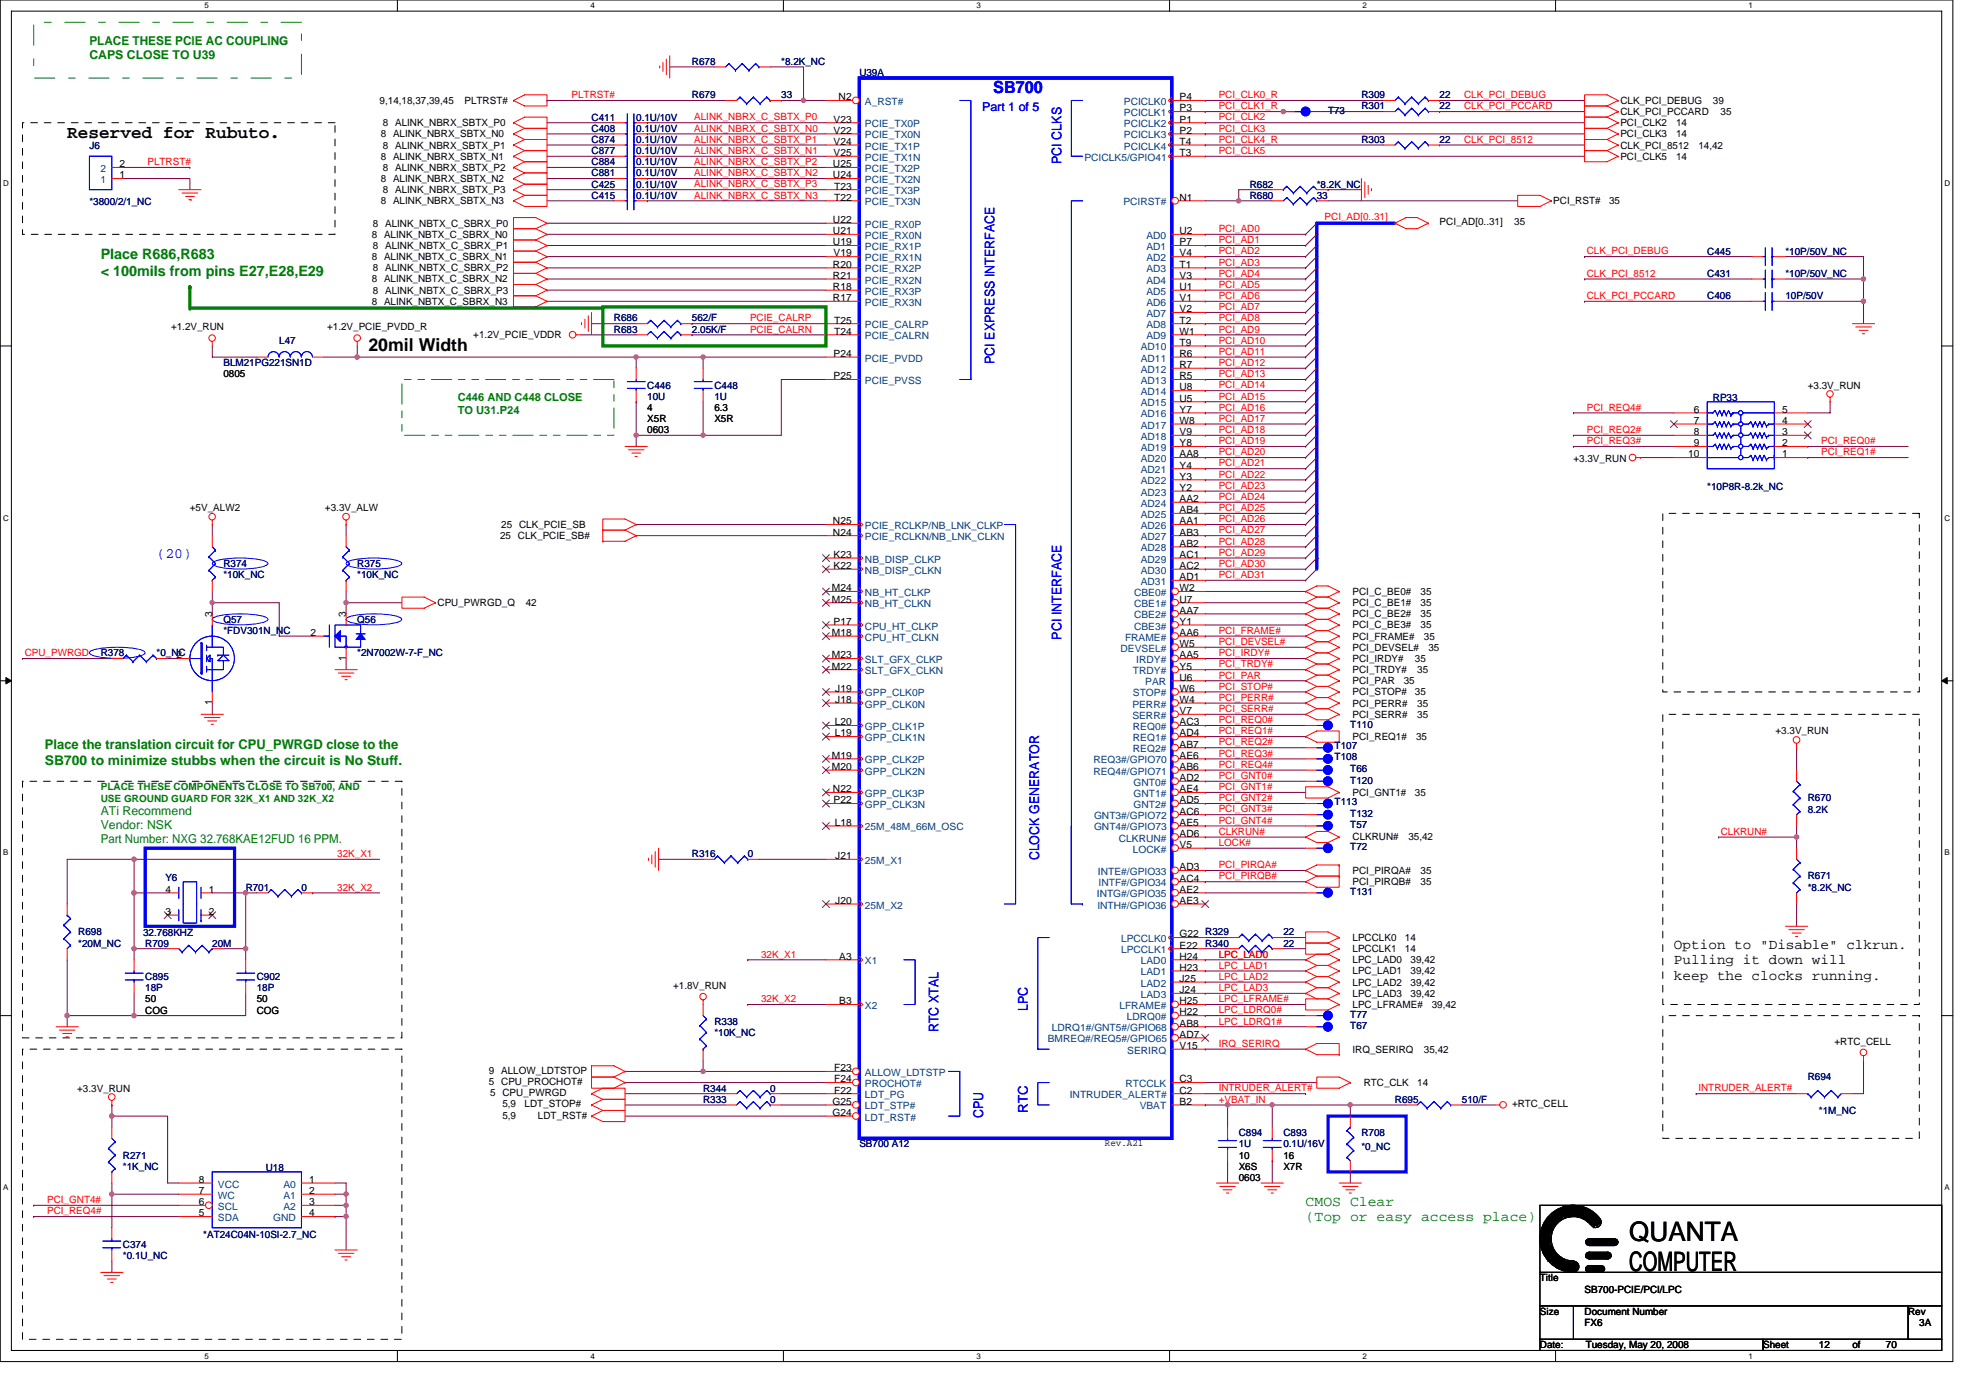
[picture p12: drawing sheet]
<svg xmlns="http://www.w3.org/2000/svg" width="297mm" height="210mm" viewBox="0 0 297 210" stroke-linecap="round" stroke-linejoin="round" font-family="sans-serif">
<defs><g id="words">
<g font-size="4">
<text x="244.8" y="186.3">QUANTA</text>
<text x="244.8" y="190.9">COMPUTER</text>
</g>
<g font-size="2.7">
<text x="10.1" y="20.7">Reserved for Rubuto.</text>
<text x="55.3" y="52.7">20mil Width</text>
</g>
<text font-size="2.5" fill="#00f" x="149.2" y="14">SB700</text>
<g font-size="2.2" fill="#008000">
<text x="15.1" y="38.9">Place R686,R683</text>
<text x="15.1" y="41.4">&lt; 100mils from pins E27,E28,E29</text>
<text x="196.2" y="181.1">CMOS Clear</text>
<text x="196.2" y="183.4">(Top or easy access place)</text>
</g>
<text font-size="2.2" fill="#00f" x="23.5" y="83.9">(20)</text>
<g font-size="2.2">
<text x="251.5" y="142.5">Option to &quot;Disable&quot; clkrun.</text>
<text x="251.5" y="144.8">Pulling it down will</text>
<text x="251.5" y="147.2">keep the clocks running.</text>
</g>
<g font-size="2" fill="#00f">
<text x="159.5" y="24.6" transform="rotate(-90 159.5 24.6)">PCI CLKS</text>
<text x="149.4" y="54.7" transform="rotate(-90 149.4 54.7)">PCI EXPRESS INTERFACE</text>
<text x="159.5" y="96.1" transform="rotate(-90 159.5 96.1)">PCI INTERFACE</text>
<text x="156.1" y="129.2" transform="rotate(-90 156.1 129.2)">CLOCK GENERATOR</text>
<text x="141" y="155.1" transform="rotate(-90 141 155.1)">RTC XTAL</text>
<text x="154.4" y="151.9" transform="rotate(-90 154.4 151.9)">LPC</text>
<text x="147.7" y="168" transform="rotate(-90 147.7 168)">CPU</text>
<text x="154.4" y="167.1" transform="rotate(-90 154.4 167.1)">RTC</text>
</g>
<g font-size="2" fill="#008000">
<text x="6.7" y="112.5">Place the translation circuit for CPU_PWRGD close to the</text>
<text x="6.7" y="114.9">SB700 to minimize stubbs when the circuit is No Stuff.</text>
</g>
<g font-size="1.8" fill="#008000">
<text x="13.4" y="6.7">PLACE THESE PCIE AC COUPLING</text>
<text x="13.4" y="8.9">CAPS CLOSE TO U39</text>
<text x="15.1" y="122.3">ATi Recommend</text>
<text x="15.1" y="124.5">Vendor: NSK</text>
<text x="15.1" y="126.6">Part Number: NXG 32.768KAE12FUD 16 PPM.</text>
</g>
<text font-size="1.8" fill="#00f" x="147.5" y="16.7">Part 1 of 5</text>
<g font-size="1.7" fill="#008000">
<text x="68.8" y="60.2">C446 AND C448 CLOSE</text>
<text x="68.8" y="62.3">TO U31.P24</text>
</g>
<g font-size="1.5" fill="#000080">
<text x="104" y="9.7">R678</text>
<text x="117.4" y="9.7">*8.2K_NC</text>
<text x="129.1" y="11.4">U39A</text>
<text x="104" y="14.8">R679</text>
<text x="117.4" y="14.8">33</text>
<text x="199.5" y="17.1">T73</text>
<text x="204.6" y="16.4">R301</text>
<text x="204.6" y="14.8">R309</text>
<text x="216.3" y="16.4">22</text>
<text x="216.3" y="14.8">22</text>
<text x="13.4" y="22.3">J6</text>
<text x="88.9" y="19.8">C408</text>
<text x="88.9" y="23.1">C877</text>
<text x="88.9" y="18.1">C411</text>
<text x="88.9" y="21.5">C874</text>
<text x="95.6" y="19.8">0.1U/10V</text>
<text x="95.6" y="18.1">0.1U/10V</text>
<text x="95.6" y="21.5">0.1U/10V</text>
<text x="95.6" y="23.1">0.1U/10V</text>
<text x="204.6" y="21.5">R303</text>
<text x="216.3" y="21.5">22</text>
<text x="88.9" y="26.5">C881</text>
<text x="88.9" y="28.2">C425</text>
<text x="88.9" y="24.8">C884</text>
<text x="88.9" y="29.8">C415</text>
<text x="95.6" y="26.5">0.1U/10V</text>
<text x="95.6" y="28.2">0.1U/10V</text>
<text x="95.6" y="29.8">0.1U/10V</text>
<text x="95.6" y="24.8">0.1U/10V</text>
<text x="187.8" y="28.2">R682</text>
<text x="187.8" y="29.8">R680</text>
<text x="197.8" y="28.2">*8.2K_NC</text>
<text x="197.8" y="29.8">33</text>
<text x="13.4" y="30.9">*3800/2/1_NC</text>
<text x="256.5" y="38.2">C445</text>
<text x="256.5" y="41.6">C431</text>
<text x="268.3" y="38.2">*10P/50V_NC</text>
<text x="268.3" y="41.6">*10P/50V_NC</text>
<text x="256.5" y="44.9">C406</text>
<text x="268.3" y="44.9">10P/50V</text>
<text x="41.9" y="51.6">L47</text>
<text x="92.2" y="48.3">R686</text>
<text x="92.2" y="50">R683</text>
<text x="104" y="48.3">562/F</text>
<text x="104" y="50">2.05K/F</text>
<text x="33.6" y="55">BLM21PG221SN1D</text>
<text x="97.3" y="58.4">C446</text>
<text x="107.3" y="58.4">C448</text>
<text x="97.3" y="60">10U</text>
<text x="107.3" y="60">1U</text>
<text x="257.4" y="60.2">RP33</text>
<text x="256.5" y="73.6">*10P8R-8.2k_NC</text>
<text x="33.6" y="85.2">R374</text>
<text x="33.6" y="86.8">*10K_NC</text>
<text x="53.7" y="85.2">R375</text>
<text x="53.7" y="86.8">*10K_NC</text>
<text x="33.6" y="93.6">Q57</text>
<text x="33.6" y="95.2">*FDV301N_NC</text>
<text x="53.7" y="93.6">Q56</text>
<text x="15.1" y="98.6">R378</text>
<text x="23.5" y="98.6">*0_NC</text>
<text x="53.7" y="98.6">*2N7002W-7-F_NC</text>
<text x="200.5" y="112.5">T107</text>
<text x="202.9" y="109.3">T110</text>
<text x="200.5" y="114.2">T108</text>
<text x="202.9" y="116">T66</text>
<text x="202.9" y="117.7">T120</text>
<text x="200.5" y="120.9">T113</text>
<text x="202.9" y="124.4">T57</text>
<text x="202.9" y="122.7">T132</text>
<text x="271.6" y="120.4">R670</text>
<text x="271.6" y="122">8.2K</text>
<text x="104" y="128.8">R316</text>
<text x="112.3" y="128.8">0</text>
<text x="202.9" y="127.7">T72</text>
<text x="24.8" y="132.3">Y6</text>
<text x="36.9" y="133.8">R701</text>
<text x="45.3" y="133.8">0</text>
<text x="202.9" y="134.5">T131</text>
<text x="271.6" y="132.1">R671</text>
<text x="271.6" y="133.8">*8.2K_NC</text>
<text x="11.8" y="140.5">R698</text>
<text x="11.8" y="142.2">*20M_NC</text>
<text x="21.5" y="140.7">32.768KHZ</text>
<text x="21.8" y="142.2">R709</text>
<text x="31.9" y="142.2">20M</text>
<text x="181.1" y="142.2">R340</text>
<text x="192.8" y="142.2">22</text>
<text x="192.8" y="140.5">22</text>
<text x="21.8" y="147.2">C895</text>
<text x="21.8" y="148.9">18P</text>
<text x="38.6" y="147.2">C902</text>
<text x="38.6" y="148.9">18P</text>
<text x="107.3" y="153.9">R338</text>
<text x="107.3" y="155.6">*10K_NC</text>
<text x="202.9" y="152.9">T77</text>
<text x="202.9" y="154.6">T67</text>
<text x="105.6" y="165.6">R333</text>
<text x="105.6" y="164">R344</text>
<text x="115.7" y="165.6">0</text>
<text x="115.7" y="164">0</text>
<text x="209.6" y="165.6">R695</text>
<text x="219.6" y="165.6">510/F</text>
<text x="271.6" y="162.3">R694</text>
<text x="273.3" y="167.3">*1M_NC</text>
<text x="129.1" y="172.3">SB700 A12</text>
<text x="186.1" y="170.7">C894</text>
<text x="186.1" y="172.3">1U</text>
<text x="192.8" y="170.7">C893</text>
<text x="192.8" y="172.3">0.1U/16V</text>
<text x="204.6" y="170.7">R708</text>
<text x="204.6" y="172.7">*0_NC</text>
<text x="18.5" y="174">R271</text>
<text x="18.5" y="175.7">*1K_NC</text>
<text x="39.9" y="175.9">U18</text>
<text x="30.5" y="185.9">*AT24C04N-10SI-2.7_NC</text>
<text x="18.5" y="187.4">C374</text>
<text x="18.5" y="189.1">*0.1U_NC</text>
</g>
<g font-size="1.5">
<text x="57" y="15.6">9,14,18,37,39,45</text>
<text x="69.8" y="15.6">PLTRST#</text>
<text x="126" y="15.1">N2</text>
<text x="177.2" y="15.1">P4</text>
<text x="177.2" y="16.7">P3</text>
<text x="243.5" y="15.6">CLK_PCI_DEBUG</text>
<text x="243.5" y="17.3">CLK_PCI_PCCARD</text>
<text x="257.4" y="15.6">39</text>
<text x="258.5" y="17.3">35</text>
<text x="57.2" y="24">8 ALINK_NBRX_SBTX_N1</text>
<text x="57.2" y="20.6">8 ALINK_NBRX_SBTX_N0</text>
<text x="57.5" y="22.3">8 ALINK_NBRX_SBTX_P1</text>
<text x="57.5" y="18.9">8 ALINK_NBRX_SBTX_P0</text>
<text x="125.2" y="23.5">V25</text>
<text x="125.2" y="21.8">V24</text>
<text x="125.2" y="20.1">V22</text>
<text x="125.2" y="18.4">V23</text>
<text x="177.2" y="23.5">T3</text>
<text x="177.2" y="18.4">P1</text>
<text x="177.2" y="20.1">P2</text>
<text x="177.2" y="21.8">T4</text>
<text x="243.5" y="24">PCI_CLK5</text>
<text x="243.5" y="22.3">CLK_PCI_8512</text>
<text x="243.5" y="18.9">PCI_CLK2</text>
<text x="243.5" y="20.6">PCI_CLK3</text>
<text x="251.8" y="24">14</text>
<text x="251.8" y="18.9">14</text>
<text x="251.8" y="20.6">14</text>
<text x="255.2" y="22.3">14,42</text>
<text x="18" y="26.8">1</text>
<text x="18" y="25.1">2</text>
<text x="57.2" y="27.3">8 ALINK_NBRX_SBTX_N2</text>
<text x="57.5" y="25.7">8 ALINK_NBRX_SBTX_P2</text>
<text x="57.5" y="29">8 ALINK_NBRX_SBTX_P3</text>
<text x="125.2" y="26.8">U24</text>
<text x="125.2" y="25.1">U25</text>
<text x="125.3" y="28.5">T23</text>
<text x="55.9" y="35.7">8 ALINK_NBTX_C_SBRX_N0</text>
<text x="56" y="34">8 ALINK_NBTX_C_SBRX_P0</text>
<text x="57.2" y="30.7">8 ALINK_NBRX_SBTX_N3</text>
<text x="125.2" y="33.5">U22</text>
<text x="125.2" y="35.2">U21</text>
<text x="125.3" y="30.1">T22</text>
<text x="177.2" y="30.1">N1</text>
<text x="177.2" y="35.2">U2</text>
<text x="216.3" y="33.9">PCI_AD[0..31]</text>
<text x="227.5" y="33.9">35</text>
<text x="233.4" y="30.7">PCI_RST#</text>
<text x="241.8" y="30.7">35</text>
<text x="55.9" y="39.1">8 ALINK_NBTX_C_SBRX_N1</text>
<text x="56" y="37.4">8 ALINK_NBTX_C_SBRX_P1</text>
<text x="56" y="40.7">8 ALINK_NBTX_C_SBRX_P2</text>
<text x="125.2" y="40.2">R20</text>
<text x="125.2" y="41.9">R21</text>
<text x="125.2" y="36.9">U19</text>
<text x="125.2" y="38.5">V19</text>
<text x="177.2" y="36.9">P7</text>
<text x="177.2" y="38.5">V4</text>
<text x="177.2" y="40.2">T1</text>
<text x="177.2" y="41.9">V3</text>
<text x="55.9" y="42.4">8 ALINK_NBTX_C_SBRX_N2</text>
<text x="55.9" y="45.8">8 ALINK_NBTX_C_SBRX_N3</text>
<text x="56" y="44.1">8 ALINK_NBTX_C_SBRX_P3</text>
<text x="125.2" y="43.6">R18</text>
<text x="125.2" y="45.2">R17</text>
<text x="177.2" y="43.6">U1</text>
<text x="177.2" y="45.2">V1</text>
<text x="177.2" y="46.9">V2</text>
<text x="25.7" y="49.6">+1.2V_RUN</text>
<text x="49.1" y="49.6">+1.2V_PCIE_PVDD_R</text>
<text x="71.1" y="50.8">+1.2V_PCIE_VDDR</text>
<text x="125.2" y="53.6">P24</text>
<text x="125.3" y="48.6">T25</text>
<text x="125.3" y="50.3">T24</text>
<text x="177.2" y="48.6">T2</text>
<text x="177.2" y="50.3">W1</text>
<text x="177.2" y="51.9">T9</text>
<text x="177.2" y="53.6">R6</text>
<text x="33.6" y="56.7">0805</text>
<text x="125.2" y="57">P25</text>
<text x="177.2" y="55.3">R7</text>
<text x="177.2" y="57">R5</text>
<text x="177.2" y="58.7">U8</text>
<text x="271.6" y="58.4">+3.3V_RUN</text>
<text x="97.3" y="63.4">X5R</text>
<text x="97.3" y="65">0603</text>
<text x="97.3" y="61.7">4</text>
<text x="107.3" y="63.4">X5R</text>
<text x="107.3" y="61.7">6.3</text>
<text x="177.2" y="60.3">U5</text>
<text x="177.2" y="62">Y7</text>
<text x="177.2" y="63.7">W8</text>
<text x="177.2" y="65.4">V9</text>
<text x="254.5" y="65.4">8</text>
<text x="254.5" y="63.7">7</text>
<text x="254.5" y="62">6</text>
<text x="267.8" y="65.4">3</text>
<text x="267.8" y="63.7">4</text>
<text x="267.8" y="62">5</text>
<text x="177.2" y="67">Y8</text>
<text x="177.2" y="68.7">AA8</text>
<text x="177.2" y="70.4">Y4</text>
<text x="236.4" y="69.4">+3.3V_RUN</text>
<text x="253.7" y="68.7">10</text>
<text x="254.5" y="67">9</text>
<text x="267.8" y="68.7">1</text>
<text x="267.8" y="67">2</text>
<text x="28.5" y="76.8">+5V_ALW2</text>
<text x="48.8" y="76.8">+3.3V_ALW</text>
<text x="177.2" y="72.1">Y3</text>
<text x="177.2" y="73.7">Y2</text>
<text x="177.2" y="75.4">AA2</text>
<text x="177.2" y="77.1">AB4</text>
<text x="75.1" y="81">25 CLK_PCIE_SB#</text>
<text x="75.3" y="79.3">25 CLK_PCIE_SB</text>
<text x="125.2" y="78.8">N25</text>
<text x="125.2" y="80.4">N24</text>
<text x="125.2" y="83.8">K23</text>
<text x="177.2" y="78.8">AA1</text>
<text x="177.2" y="80.4">AB3</text>
<text x="177.2" y="82.1">AB2</text>
<text x="177.2" y="83.8">AC1</text>
<text x="125" y="88.8">M24</text>
<text x="125.2" y="85.5">K22</text>
<text x="177.2" y="85.5">AC2</text>
<text x="177.2" y="87.1">AD1</text>
<text x="177.2" y="88.8">W2</text>
<text x="203.2" y="89.4">PCI_C_BE0#</text>
<text x="213.4" y="89.4">35</text>
<text x="31.9" y="92.7" transform="rotate(-90 31.9 92.7)">3</text>
<text x="46.6" y="95.5">2</text>
<text x="52" y="92.7" transform="rotate(-90 52 92.7)">3</text>
<text x="65.7" y="91">CPU_PWRGD_Q</text>
<text x="79" y="91">42</text>
<text x="125" y="95.5">M18</text>
<text x="125" y="90.5">M25</text>
<text x="125.2" y="93.9">P17</text>
<text x="177.2" y="95.5">AA6</text>
<text x="177.2" y="90.5">U7</text>
<text x="177.2" y="92.2">AA7</text>
<text x="177.2" y="93.9">Y1</text>
<text x="203.2" y="91">PCI_C_BE1#</text>
<text x="203.2" y="94.4">PCI_C_BE3#</text>
<text x="203.2" y="92.7">PCI_C_BE2#</text>
<text x="213.4" y="91">35</text>
<text x="213.4" y="94.4">35</text>
<text x="213.4" y="92.7">35</text>
<text x="26.5" y="98.9">2</text>
<text x="52" y="99.2" transform="rotate(-90 52 99.2)">1</text>
<text x="125" y="98.9">M23</text>
<text x="125" y="100.6">M22</text>
<text x="177.2" y="97.2">W5</text>
<text x="177.2" y="98.9">AA5</text>
<text x="177.2" y="100.6">Y5</text>
<text x="203.2" y="96.1">PCI_FRAME#</text>
<text x="203.2" y="99.4">PCI_IRDY#</text>
<text x="203.2" y="97.7">PCI_DEVSEL#</text>
<text x="203.2" y="101.1">PCI_TRDY#</text>
<text x="212.6" y="99.4">35</text>
<text x="212.9" y="101.1">35</text>
<text x="213.9" y="96.1">35</text>
<text x="214.6" y="97.7">35</text>
<text x="31.9" y="105.9" transform="rotate(-90 31.9 105.9)">1</text>
<text x="125.5" y="105.6">J18</text>
<text x="125.5" y="103.9">J19</text>
<text x="177.2" y="103.9">W6</text>
<text x="177.2" y="105.6">W4</text>
<text x="177.2" y="107.3">V7</text>
<text x="177.2" y="102.2">U6</text>
<text x="203.2" y="106.1">PCI_PERR#</text>
<text x="203.2" y="104.5">PCI_STOP#</text>
<text x="203.2" y="102.8">PCI_PAR</text>
<text x="203.2" y="107.8">PCI_SERR#</text>
<text x="210.9" y="102.8">35</text>
<text x="212.6" y="104.5">35</text>
<text x="212.9" y="106.1">35</text>
<text x="212.9" y="107.8">35</text>
<text x="125" y="114">M19</text>
<text x="125.4" y="110.6">L19</text>
<text x="125.4" y="108.9">L20</text>
<text x="177.2" y="114">AE6</text>
<text x="177.2" y="108.9">AC3</text>
<text x="177.2" y="110.6">AD4</text>
<text x="177.2" y="112.3">AB7</text>
<text x="203.2" y="111.1">PCI_REQ1#</text>
<text x="212.8" y="111.1">35</text>
<text x="266.8" y="110.3">+3.3V_RUN</text>
<text x="125" y="115.7">M20</text>
<text x="125.2" y="119">N22</text>
<text x="177.2" y="117.3">AD2</text>
<text x="177.2" y="119">AE4</text>
<text x="177.2" y="115.7">AB6</text>
<text x="203.2" y="119.5">PCI_GNT1#</text>
<text x="212.6" y="119.5">35</text>
<text x="125.2" y="120.7">P22</text>
<text x="125.4" y="124">L18</text>
<text x="177.2" y="122.3">AC6</text>
<text x="177.2" y="124">AE5</text>
<text x="177.2" y="120.7">AD5</text>
<text x="177.2" y="125.7">AD6</text>
<text x="125.5" y="129.1">J21</text>
<text x="177.2" y="127.4">V5</text>
<text x="177.2" y="130.7">AD3</text>
<text x="203.2" y="126.2">CLKRUN#</text>
<text x="203.2" y="131.3">PCI_PIRQA#</text>
<text x="211.6" y="126.2">35,42</text>
<text x="213.4" y="131.3">35</text>
<text x="24.8" y="134.1">4</text>
<text x="24.8" y="137.4">3</text>
<text x="31.4" y="134.1">1</text>
<text x="31.4" y="137.4">2</text>
<text x="125.5" y="135.8">J20</text>
<text x="177.2" y="134.1">AE2</text>
<text x="177.2" y="132.4">AC4</text>
<text x="177.2" y="135.8">AE3</text>
<text x="203.2" y="132.9">PCI_PIRQB#</text>
<text x="213.4" y="132.9">35</text>
<text x="177.2" y="140.8">G22 R329</text>
<text x="177.2" y="142.5">E22</text>
<text x="203.2" y="141.3">LPCCLK0</text>
<text x="203.2" y="143">LPCCLK1</text>
<text x="211.1" y="141.3">14</text>
<text x="211.1" y="143">14</text>
<text x="101.1" y="148.5">+1.8V_RUN</text>
<text x="126.1" y="144.1">A3</text>
<text x="177.2" y="144.1">H24</text>
<text x="177.2" y="145.8">H23</text>
<text x="177.2" y="147.5">J25</text>
<text x="177.2" y="149.2">J24</text>
<text x="203.2" y="148">LPC_LAD2</text>
<text x="203.2" y="146.4">LPC_LAD1</text>
<text x="203.2" y="144.7">LPC_LAD0</text>
<text x="203.2" y="149.7">LPC_LAD3</text>
<text x="211.9" y="148">39,42</text>
<text x="211.9" y="146.4">39,42</text>
<text x="211.9" y="144.7">39,42</text>
<text x="211.9" y="149.7">39,42</text>
<text x="21.8" y="150.6">50</text>
<text x="21.8" y="152.2">COG</text>
<text x="38.6" y="152.2">COG</text>
<text x="38.6" y="150.6">50</text>
<text x="126.1" y="150.9">B3</text>
<text x="177.2" y="154.2">AB8</text>
<text x="177.2" y="150.9">H25</text>
<text x="177.2" y="155.9">AD7</text>
<text x="177.2" y="152.5">H22</text>
<text x="203.2" y="151.4">LPC_LFRAME#</text>
<text x="215.1" y="151.4">39,42</text>
<text x="73.5" y="161.3">9 ALLOW_LDTSTOP</text>
<text x="125.3" y="160.9">F23</text>
<text x="177.2" y="157.6">V15</text>
<text x="203.2" y="158.1">IRQ_SERIRQ</text>
<text x="213.9" y="158.1">35,42</text>
<text x="275.6" y="156.9">+RTC_CELL</text>
<text x="11.6" y="164">+3.3V_RUN</text>
<text x="73.5" y="163">5 CPU_PROCHOT#</text>
<text x="73.6" y="164.6">5 CPU_PWRGD</text>
<text x="75.5" y="166.3">5,9</text>
<text x="78.8" y="166.3">LDT_STOP#</text>
<text x="125.1" y="167.6">G24</text>
<text x="125.1" y="165.9">G25</text>
<text x="125.3" y="164.3">F22</text>
<text x="125.3" y="162.6">F24</text>
<text x="177.2" y="162.6">C3</text>
<text x="177.2" y="164.3">C2</text>
<text x="177.2" y="165.9">B2</text>
<text x="204.9" y="163.1">RTC_CLK</text>
<text x="212.9" y="163.1">14</text>
<text x="227.2" y="166.3">+RTC_CELL</text>
<text x="75.5" y="168.1">5,9</text>
<text x="80.8" y="168.1">LDT_RST#</text>
<text x="166" y="172.2">Rev.A21</text>
<text x="29.9" y="177.7">8</text>
<text x="29.9" y="179.3">7</text>
<text x="46.5" y="177.7">1</text>
<text x="46.5" y="179.3">2</text>
<text x="186.1" y="174">10</text>
<text x="186.1" y="177.4">0603</text>
<text x="186.1" y="175.7">X6S</text>
<text x="192.8" y="175.7">X7R</text>
<text x="192.8" y="174">16</text>
<text x="29.9" y="182.7">5</text>
<text x="29.9" y="181">6</text>
<text x="46.5" y="182.7">4</text>
<text x="46.5" y="181">3</text>
<text x="231.4" y="192.5">Title</text>
<text x="231.4" y="197.5">Size</text>
<text x="238.1" y="197.5">Document Number</text>
<text x="238.1" y="194.1">SB700-PCIE/PCI/LPC</text>
<text x="286.7" y="197.5">Rev</text>
<text x="231.4" y="202.5">Date:</text>
<text x="238.1" y="199.2">FX6</text>
<text x="238.2" y="202.5">Tuesday, May 20, 2008</text>
<text x="264.9" y="202.5">Sheet</text>
<text x="273.3" y="202.5">12</text>
<text x="278.3" y="202.5">of</text>
<text x="283.4" y="202.5">70</text>
<text x="288.4" y="199.2">3A</text>
</g>
<g font-size="1.5" fill="#f00">
<text x="85.9" y="14.8">PLTRST#</text>
<text x="183.1" y="16.4">PCI_CLK1_R</text>
<text x="183.1" y="14.8">PCI_CLK0_R</text>
<text x="220" y="14.8">CLK_PCI_DEBUG</text>
<text x="220" y="16.4">CLK_PCI_PCCARD</text>
<text x="104.3" y="23.1">ALINK_NBRX_C_SBTX_N1</text>
<text x="104.3" y="21.4">ALINK_NBRX_C_SBTX_P1</text>
<text x="104.3" y="19.8">ALINK_NBRX_C_SBTX_N0</text>
<text x="104.3" y="18.1">ALINK_NBRX_C_SBTX_P0</text>
<text x="183.1" y="23.1">PCI_CLK5</text>
<text x="183.1" y="18.1">PCI_CLK2</text>
<text x="183.1" y="21.4">PCI_CLK4_R</text>
<text x="183.1" y="19.8">PCI_CLK3</text>
<text x="220" y="21.4">CLK_PCI_8512</text>
<text x="22.2" y="24.8">PLTRST#</text>
<text x="104.3" y="26.5">ALINK_NBRX_C_SBTX_N2</text>
<text x="104.3" y="28.2">ALINK_NBRX_C_SBTX_P3</text>
<text x="104.3" y="29.8">ALINK_NBRX_C_SBTX_N3</text>
<text x="104.3" y="24.8">ALINK_NBRX_C_SBTX_P2</text>
<text x="183.1" y="34.9">PCI_AD0</text>
<text x="199" y="33">PCI_AD[0..31]</text>
<text x="183.1" y="38.2">PCI_AD2</text>
<text x="183.1" y="41.6">PCI_AD4</text>
<text x="183.1" y="36.5">PCI_AD1</text>
<text x="183.1" y="39.9">PCI_AD3</text>
<text x="238.4" y="38.2">CLK_PCI_DEBUG</text>
<text x="238.4" y="41.6">CLK_PCI_8512</text>
<text x="183.1" y="44.9">PCI_AD6</text>
<text x="183.1" y="46.6">PCI_AD7</text>
<text x="183.1" y="43.2">PCI_AD5</text>
<text x="238.4" y="44.9">CLK_PCI_PCCARD</text>
<text x="112.7" y="50">PCIE_CALRN</text>
<text x="112.7" y="48.3">PCIE_CALRP</text>
<text x="183.1" y="53.3">PCI_AD11</text>
<text x="183.1" y="50">PCI_AD9</text>
<text x="183.1" y="51.6">PCI_AD10</text>
<text x="183.1" y="48.3">PCI_AD8</text>
<text x="183.1" y="58.3">PCI_AD14</text>
<text x="183.1" y="56.7">PCI_AD13</text>
<text x="183.1" y="55">PCI_AD12</text>
<text x="183.1" y="65">PCI_AD18</text>
<text x="183.1" y="60">PCI_AD15</text>
<text x="183.1" y="63.4">PCI_AD17</text>
<text x="183.1" y="61.7">PCI_AD16</text>
<text x="238.4" y="65">PCI_REQ2#</text>
<text x="238.4" y="61.7">PCI_REQ4#</text>
<text x="183.1" y="68.4">PCI_AD20</text>
<text x="183.1" y="71.7">PCI_AD22</text>
<text x="183.1" y="70.1">PCI_AD21</text>
<text x="183.1" y="66.7">PCI_AD19</text>
<text x="238.4" y="66.7">PCI_REQ3#</text>
<text x="273.6" y="66.7">PCI_REQ0#</text>
<text x="273.6" y="68.4">PCI_REQ1#</text>
<text x="183.1" y="73.4">PCI_AD23</text>
<text x="183.1" y="76.8">PCI_AD25</text>
<text x="183.1" y="75.1">PCI_AD24</text>
<text x="183.1" y="81.8">PCI_AD28</text>
<text x="183.1" y="83.5">PCI_AD29</text>
<text x="183.1" y="80.1">PCI_AD27</text>
<text x="183.1" y="78.4">PCI_AD26</text>
<text x="183.1" y="86.8">PCI_AD31</text>
<text x="183.1" y="85.2">PCI_AD30</text>
<text x="183.1" y="95.2">PCI_FRAME#</text>
<text x="3.7" y="98.6">CPU_PWRGD</text>
<text x="183.1" y="101.9">PCI_PAR</text>
<text x="183.1" y="100.2">PCI_TRDY#</text>
<text x="183.1" y="98.6">PCI_IRDY#</text>
<text x="183.1" y="96.9">PCI_DEVSEL#</text>
<text x="183.1" y="105.3">PCI_PERR#</text>
<text x="183.1" y="103.6">PCI_STOP#</text>
<text x="183.1" y="107">PCI_SERR#</text>
<text x="183.1" y="113.6">PCI_REQ3#</text>
<text x="183.1" y="110.3">PCI_REQ1#</text>
<text x="183.1" y="112">PCI_REQ2#</text>
<text x="183.1" y="108.6">PCI_REQ0#</text>
<text x="183.1" y="115.3">PCI_REQ4#</text>
<text x="183.1" y="118.7">PCI_GNT1#</text>
<text x="183.1" y="117">PCI_GNT0#</text>
<text x="183.1" y="122">PCI_GNT3#</text>
<text x="183.1" y="123.7">PCI_GNT4#</text>
<text x="183.1" y="120.4">PCI_GNT2#</text>
<text x="183.1" y="125.4">CLKRUN#</text>
<text x="258.5" y="125.4">CLKRUN#</text>
<text x="50.7" y="128.7">32K_X1</text>
<text x="183.1" y="130.4">PCI_PIRQA#</text>
<text x="183.1" y="127.1">LOCK#</text>
<text x="50.7" y="133.8">32K_X2</text>
<text x="183.1" y="132.1">PCI_PIRQB#</text>
<text x="114.4" y="143.8">32K_X1</text>
<text x="183.1" y="143.8">LPC_LAD0</text>
<text x="183.1" y="148.9">LPC_LAD3</text>
<text x="183.1" y="145.5">LPC_LAD1</text>
<text x="183.1" y="147.2">LPC_LAD2</text>
<text x="114.4" y="150.5">32K_X2</text>
<text x="183.1" y="153.9">LPC_LDRQ1#</text>
<text x="183.1" y="150.5">LPC_LFRAME#</text>
<text x="183.1" y="152.2">LPC_LDRQ0#</text>
<text x="183.1" y="157.2">IRQ_SERIRQ</text>
<text x="183.1" y="165.6">+VBAT_IN</text>
<text x="183.1" y="163.9">INTRUDER_ALERT#</text>
<text x="255.2" y="163.9">INTRUDER_ALERT#</text>
<text x="7.1" y="182.4">PCI_REQ4#</text>
<text x="7.1" y="180.7">PCI_GNT4#</text>
</g>
<g font-size="1.5" fill="#004080">
<text x="130" y="15.8">A_RST#</text>
<text x="168.9" y="15.8">PCICLK0</text>
<text x="168.9" y="17.4">PCICLK1</text>
<text x="130" y="22.5">PCIE_TX1P</text>
<text x="130" y="20.8">PCIE_TX0N</text>
<text x="130" y="19.1">PCIE_TX0P</text>
<text x="168.9" y="19.1">PCICLK2</text>
<text x="168.9" y="20.8">PCICLK3</text>
<text x="168.9" y="22.5">PCICLK4</text>
<text x="15.1" y="27.5">1</text>
<text x="15.1" y="25.8">2</text>
<text x="130" y="29.2">PCIE_TX3P</text>
<text x="130" y="27.5">PCIE_TX2N</text>
<text x="130" y="25.8">PCIE_TX2P</text>
<text x="130" y="24.2">PCIE_TX1N</text>
<text x="162.9" y="24.2">PCICLK5/GPIO41</text>
<text x="130" y="30.8">PCIE_TX3N</text>
<text x="130" y="34.2">PCIE_RX0P</text>
<text x="130" y="35.9">PCIE_RX0N</text>
<text x="168.8" y="30.8">PCIRST#</text>
<text x="172.3" y="35.9">AD0</text>
<text x="130" y="40.9">PCIE_RX2P</text>
<text x="130" y="37.5">PCIE_RX1P</text>
<text x="130" y="39.2">PCIE_RX1N</text>
<text x="172.3" y="37.5">AD1</text>
<text x="172.3" y="39.2">AD2</text>
<text x="172.3" y="40.9">AD3</text>
<text x="130" y="42.6">PCIE_RX2N</text>
<text x="130" y="44.3">PCIE_RX3P</text>
<text x="130" y="45.9">PCIE_RX3N</text>
<text x="172.3" y="42.6">AD4</text>
<text x="172.3" y="44.3">AD5</text>
<text x="172.3" y="45.9">AD6</text>
<text x="172.3" y="47.6">AD7</text>
<text x="130" y="49.3">PCIE_CALRP</text>
<text x="130" y="51">PCIE_CALRN</text>
<text x="171.4" y="52.6">AD10</text>
<text x="172.3" y="49.3">AD8</text>
<text x="172.3" y="51">AD9</text>
<text x="130" y="54.3">PCIE_PVDD</text>
<text x="130" y="57.7">PCIE_PVSS</text>
<text x="171.4" y="56">AD12</text>
<text x="171.4" y="57.7">AD13</text>
<text x="171.4" y="59.4">AD14</text>
<text x="171.4" y="54.3">AD11</text>
<text x="171.4" y="61">AD15</text>
<text x="171.4" y="62.7">AD16</text>
<text x="171.4" y="64.4">AD17</text>
<text x="171.4" y="66.1">AD18</text>
<text x="171.4" y="67.7">AD19</text>
<text x="171.4" y="69.4">AD20</text>
<text x="171.4" y="71.1">AD21</text>
<text x="171.4" y="72.7">AD22</text>
<text x="171.4" y="74.4">AD23</text>
<text x="171.4" y="76.1">AD24</text>
<text x="171.4" y="77.8">AD25</text>
<text x="130" y="79.5">PCIE_RCLKP/NB_LNK_CLKP</text>
<text x="130" y="81.1">PCIE_RCLKN/NB_LNK_CLKN</text>
<text x="171.4" y="79.5">AD26</text>
<text x="171.4" y="81.1">AD27</text>
<text x="171.4" y="82.8">AD28</text>
<text x="130" y="89.5">NB_HT_CLKP</text>
<text x="130" y="84.5">NB_DISP_CLKP</text>
<text x="130" y="86.2">NB_DISP_CLKN</text>
<text x="170.4" y="89.5">CBE0#</text>
<text x="171.4" y="84.5">AD29</text>
<text x="171.4" y="86.2">AD30</text>
<text x="171.4" y="87.8">AD31</text>
<text x="130" y="94.6">CPU_HT_CLKP</text>
<text x="130" y="91.2">NB_HT_CLKN</text>
<text x="170.4" y="91.2">CBE1#</text>
<text x="170.4" y="92.9">CBE2#</text>
<text x="170.4" y="94.6">CBE3#</text>
<text x="130" y="96.2">CPU_HT_CLKN</text>
<text x="130" y="99.6">SLT_GFX_CLKP</text>
<text x="130" y="101.3">SLT_GFX_CLKN</text>
<text x="168.4" y="97.9">DEVSEL#</text>
<text x="169" y="96.2">FRAME#</text>
<text x="170.2" y="101.3">TRDY#</text>
<text x="170.7" y="99.6">IRDY#</text>
<text x="130" y="106.3">GPP_CLK0N</text>
<text x="130" y="104.6">GPP_CLK0P</text>
<text x="170.1" y="106.3">PERR#</text>
<text x="170.1" y="108">SERR#</text>
<text x="170.2" y="104.6">STOP#</text>
<text x="172.1" y="102.9">PAR</text>
<text x="130" y="111.3">GPP_CLK1N</text>
<text x="130" y="109.6">GPP_CLK1P</text>
<text x="170.2" y="109.6">REQ0#</text>
<text x="170.2" y="111.3">REQ1#</text>
<text x="170.2" y="113">REQ2#</text>
<text x="130" y="114.7">GPP_CLK2P</text>
<text x="130" y="116.4">GPP_CLK2N</text>
<text x="130" y="119.7">GPP_CLK3P</text>
<text x="164.3" y="114.7">REQ3#/GPIO70</text>
<text x="164.3" y="116.4">REQ4#/GPIO71</text>
<text x="170.3" y="118">GNT0#</text>
<text x="170.3" y="119.7">GNT1#</text>
<text x="130" y="121.4">GPP_CLK3N</text>
<text x="130" y="124.7">25M_48M_66M_OSC</text>
<text x="164.4" y="123">GNT3#/GPIO72</text>
<text x="164.4" y="124.7">GNT4#/GPIO73</text>
<text x="170.3" y="121.4">GNT2#</text>
<text x="130" y="129.8">25M_X1</text>
<text x="165" y="131.4">INTE#/GPIO33</text>
<text x="168.1" y="126.4">CLKRUN#</text>
<text x="170.2" y="128.1">LOCK#</text>
<text x="130" y="136.5">25M_X2</text>
<text x="164.8" y="134.8">INTG#/GPIO35</text>
<text x="164.9" y="136.5">INTH#/GPIO36</text>
<text x="165.1" y="133.1">INTF#/GPIO34</text>
<text x="168.4" y="141.5">LPCCLK0</text>
<text x="168.4" y="143.2">LPCCLK1</text>
<text x="130" y="144.8">X1</text>
<text x="171.4" y="144.8">LAD0</text>
<text x="171.4" y="146.5">LAD1</text>
<text x="171.4" y="148.2">LAD2</text>
<text x="171.4" y="149.9">LAD3</text>
<text x="130" y="151.6">X2</text>
<text x="158" y="154.9">LDRQ1#/GNT5#/GPIO68</text>
<text x="168.2" y="151.6">LFRAME#</text>
<text x="169.3" y="153.2">LDRQ0#</text>
<text x="130" y="161.6">ALLOW_LDTSTP</text>
<text x="157.4" y="156.6">BMREQ#/REQ5#/GPIO65</text>
<text x="169.4" y="158.3">SERIRQ</text>
<text x="130" y="165">LDT_PG</text>
<text x="130" y="166.6">LDT_STP#</text>
<text x="130" y="163.3">PROCHOT#</text>
<text x="160.7" y="165">INTRUDER_ALERT#</text>
<text x="169.1" y="163.3">RTCCLK</text>
<text x="171.2" y="166.6">VBAT</text>
<text x="130" y="168.3">LDT_RST#</text>
<text x="32.7" y="178.4">VCC</text>
<text x="42.6" y="178.4">A0</text>
<text x="32.7" y="183.4">SDA</text>
<text x="32.7" y="181.7">SCL</text>
<text x="32.7" y="180">WC</text>
<text x="41.1" y="183.4">GND</text>
<text x="42.6" y="180">A1</text>
<text x="42.6" y="181.7">A2</text>
</g>
<g font-size="1.5" fill="#008000">
<text x="15.1" y="118.7">PLACE THESE COMPONENTS CLOSE TO SB700, AND</text>
<text x="15.1" y="120.5">USE GROUND GUARD FOR 32K_X1 AND 32K_X2</text>
</g>
<g font-size="1.2">
<text x="30.7" y="1.3">5</text>
<text x="88.7" y="1.3">4</text>
<text x="146.7" y="1.3">3</text>
<text x="204.7" y="1.3">2</text>
<text x="262.7" y="1.3">1</text>
<text x=".5" y="27.9">D</text>
<text x="292.2" y="27.9">D</text>
<text x=".5" y="78.2">C</text>
<text x="292.2" y="78.2">C</text>
<text x=".5" y="128.5">B</text>
<text x="292.2" y="128.5">B</text>
<text x=".5" y="178.8">A</text>
<text x="292.2" y="178.8">A</text>
<text x="30.7" y="204.1">5</text>
<text x="88.7" y="204.1">4</text>
<text x="146.7" y="204.1">3</text>
<text x="204.7" y="204.1">2</text>
<text x="262.7" y="204.1">1</text>
</g>
</g></defs>
<path d="M0 0h293.4v204.5h-293.4zM1.7 1.7h290v201.1h-290z" fill="none" stroke="#000" stroke-width=".15"/>
<g fill="#fff">
<path d="M30.7 .2h.7v1.3h-.7z"/>
<path d="M30.7 203h.7v1.4h-.7z"/>
</g>
<path d="M59.7 0v1.7M59.7 202.8v1.7" fill="none" stroke="#000" stroke-width=".15"/>
<g fill="#fff">
<path d="M88.7 .2h.7v1.3h-.7z"/>
<path d="M88.7 203h.7v1.4h-.7z"/>
</g>
<path d="M117.7 0v1.7M117.7 202.8v1.7" fill="none" stroke="#000" stroke-width=".15"/>
<g fill="#fff">
<path d="M146.7 .2h.7v1.3h-.7z"/>
<path d="M146.7 203h.7v1.4h-.7z"/>
</g>
<path d="M175.7 0v1.7M175.7 202.8v1.7" fill="none" stroke="#000" stroke-width=".15"/>
<g fill="#fff">
<path d="M204.7 .2h.7v1.3h-.7z"/>
<path d="M204.7 203h.7v1.4h-.7z"/>
</g>
<path d="M233.7 0v1.7M233.7 202.8v1.7" fill="none" stroke="#000" stroke-width=".15"/>
<g fill="#fff">
<path d="M262.7 .2h.7v1.3h-.7z"/>
<path d="M262.7 203h.7v1.4h-.7z"/>
<path d="M.5 26.8h.8v1.4h-.8z"/>
<path d="M292.2 26.8h.8v1.4h-.8z"/>
<path d="M.5 77.1h.8v1.3h-.8z"/>
<path d="M292.2 77.1h.8v1.3h-.8z"/>
</g>
<path d="M0 52h1.7M291.7 52h1.7" fill="none" stroke="#000" stroke-width=".15"/>
<g fill="#fff">
<path d="M.5 127.4h.7v1.3h-.7z"/>
<path d="M292.2 127.4h.7v1.3h-.7z"/>
</g>
<path d="M0 102.3h1.7M291.7 102.3h1.7" fill="none" stroke="#000" stroke-width=".15"/>
<path d="M.9 101.8l.8 .5-.8 .4zM291.7 102.3l.9-.5v.9z" fill="#000" stroke="#000" stroke-width=".15"/>
<g fill="#fff">
<path d="M.5 177.7h.7v1.3h-.7z"/>
<path d="M292.2 177.7h.7v1.3h-.7z"/>
</g>
<g fill="none" stroke="#000" stroke-width=".15">
<path d="M0 152.5h1.7M291.7 152.5h1.7M231.4 196.1h5v5.1h-5zM231.4 181h60.3v10.1h-60.3zM231.4 191.1h60.3v5h-60.3zM231.5 184.9v2.3l.2 .5v-3.3l.2-.3v4.2l.1 .1v-4.7l.2-.3v5.4l.2 .1v-5.7l.2-.2v6.4M232.7 189.4v-6.5l.2-.2v6.9h.2v-2.5l.1 .3v2.4l.2 .1v-2.2l.1 .4v2l.2 .2v-2l.2 .1v2h.2v-1.8l.1 .2v1.8h.2v-1.7l.2 .2v1.5l.1 .2v-1.7l.2 .2v1.5h.2v-1.4M233.1 182.4v2.8l.1-.5v-2.3l.2-.2v2.2l.1-.2v-2.1l.2-.2v2l.2-.2v-2h.2v1.9l.1-.2v-1.7l.2-.2v1.7l.2-.2v-1.5l.1-.1v1.6M234.9 181.4l.2-.2v1.7l-.2-.2zM235.1 182.6a3.7 3.7 0 0 1 4.6 1.8M235.1 182.4a3.9 3.9 0 0 1 4.6 1.7M235.1 182.3a4 4 0 0 1 4.9 2"/>
<path d="M235.1 182.1a4.2 4.2 0 0 1 5.1 2.2M235.1 181.9a4.3 4.3 0 0 1 5.1 2M235.1 181.7a4.6 4.6 0 0 1 5.3 2.2M235.1 181.4a4.8 4.8 0 0 1 5.5 2.2M235.1 189.3v.1h.1v1.4h.2v-1.4h.2v1.5h-.4l.5-1.5M235.1 182.8a3.5 3.5 0 0 1 4.4 1.6M235.2 181.5a4.7 4.7 0 0 1 5.3 2.3M235.2 181.4v1.3M235.7 189.4h.1M235.7 189.4v1.5l.2-.1v-1.4l.2 .4v1.1h.1v-1.3h.2v1.3h.2v-1.3h.1v1.3l.2-.1v-1l.2 .1v.7M236.4 181a5 5 0 0 1 3.9 1.9M236.4 181a5 5 0 0 0-5 5.1 5 5 0 0 0 5 5"/>
<path d="M236.4 182.7a3.3 3.3 0 0 1 2.6 1.3M236.4 182.7a3.3 3.3 0 0 0-3.3 3.4 3.3 3.3 0 0 0 3.3 3.3M236.4 181l-1.5 .3M236.4 182.7l-1.2 .2M236.4 196.1h50.3v5.1h-50.3zM238.4 186.2h4.5v.2h-4.7v.2h4.9l-.2 .2h-4.5l.2 .1h4.3M238.4 188.3h3.5v.1h-3.5l-.2 .2h3.9l-.2 .2h-3.7l.4 .1h3.2M238.4 190.3h2.5v.1h-2.7v.2h2.9l-.2 .2h-2.7l.4 .1h2.3M238.8 190.1h1.8M238.8 191.1h1.8M238.8 189.1h2.8M238.8 188.1h2.8"/>
<path d="M238.8 187.1h3.8M238.8 186.1h3.8M286.7 196.1h5v5.1h-5zM231.4 201.2h33.5v1.6h-33.5zM264.9 201.2h26.8v1.6h-26.8z"/>
<circle cx="236.4" cy="190.3" r=".84"/>
<circle cx="238.7" cy="186.6" r=".5"/>
<circle cx="238.7" cy="188.6" r=".5"/>
<circle cx="238.7" cy="190.6" r=".5"/>
<circle cx="239.8" cy="183.6" r=".83"/>
<circle cx="240.6" cy="190.6" r=".5"/>
<circle cx="241.6" cy="188.6" r=".49"/>
<circle cx="242.6" cy="186.6" r=".5"/>
</g>
<g fill="none" stroke="#800040" stroke-width=".15">
<path d="M82.2 18.4h10M82.2 15.1h.1M82.2 15.1h26.8M97.3 18.4h.1M97.3 18.4h26.8M100.6 10.1h6.7M115.7 10.1h5v5M117.4 15.1h.1M117.4 15.1h3.3M120.7 15.1h3.4M181.1 16.8h.1M181.1 18.4h.1"/>
<path d="M181.1 15.1h.1M181.1 18.4h57M181.1 15.1h26.8M181.1 16.8h26.8M192.8 16.8h.1M216.3 15.1h.1M216.3 16.8h.1M216.3 15.1h21.8M216.3 16.8h21.8M18.5 26.8h10v1.7M18.5 25.1h10M28.5 25.1h.1"/>
<path d="M82.2 20.1h10M82.2 21.8h10M82.2 23.5h10M82.2 33.5h41.9M82.2 36.9h41.9M82.2 35.2h41.9M82.2 38.5h41.9M82.2 25.1h10M82.2 26.8h10M82.2 28.5h10M82.2 30.2h10M97.3 23.5h.1"/>
<path d="M97.3 21.8h.1M97.3 20.1h.1M97.3 26.8h.1M97.3 28.5h.1M97.3 30.2h.1M97.3 25.1h.1M97.3 23.5h26.8M97.3 21.8h26.8M97.3 20.1h26.8M97.3 26.8h26.8M97.3 28.5h26.8M97.3 30.2h26.8"/>
<path d="M97.3 25.1h26.8M181.1 38.5h.1M181.1 23.5h.1M181.1 36.9h.1M181.1 21.8h.1M181.1 35.2h.1M181.1 20.1h.1M181.1 30.2h5M181.1 23.5h57M181.1 21.8h26.8M181.1 20.1h57M181.1 38.5h15.1"/>
<path d="M181.1 36.9h15.1M181.1 35.2h15.1M186.1 30.2h.1M186.1 30.2h5.1M191.2 28.5h-5.1v1.7M196.2 38.5h.1M196.2 35.2h.1M196.2 36.9h.1M197.8 36.9l-1.6 1.6M197.8 38.5l-1.6 1.7M197.8 33.5l-1.6 1.7M197.8 35.2l-1.6 1.7"/>
<path d="M199.5 28.5h.1M199.5 30.2h28.5M199.5 28.5h5.1M216.3 21.8h.1M216.3 21.8h21.8M238.1 38.5h.1M238.1 38.5h25.1M268.3 38.5h11.7v3.4M31.9 52v1.6h6.7M48.7 53.6h5M53.7 52v1.6M53.7 53.6h.1"/>
<path d="M53.7 53.6h41.9M82.2 45.3h41.9M82.2 43.6h41.9M82.2 41.9h41.9M82.2 40.2h41.9M87.2 50.3h8.4M88.9 48.6h6.7M95.6 53.6v1.7M95.6 53.6h10M104 50.3h.1M104 48.6h.1M104 50.3h20.1"/>
<path d="M104 48.6h20.1M105.6 53.6h.1M105.6 53.6v1.7M105.6 53.6h18.5M124.1 57h-6.7v8.4h-11.8M181.1 53.6h.1M181.1 50.3h.1M181.1 45.3h.1M181.1 58.7h.1M181.1 52h.1M181.1 46.9h.1M181.1 41.9h.1"/>
<path d="M181.1 57h.1M181.1 43.6h.1M181.1 40.2h.1M181.1 55.3h.1M181.1 48.6h.1M181.1 53.6h15.1M181.1 50.3h15.1M181.1 48.6h15.1M181.1 45.3h15.1M181.1 58.7h15.1M181.1 52h15.1M181.1 46.9h15.1"/>
<path d="M181.1 41.9h15.1M181.1 57h15.1M181.1 43.6h15.1M181.1 40.2h15.1M181.1 55.3h15.1M196.2 53.6h.1M196.2 43.6h.1M196.2 40.2h.1M196.2 46.9h.1M196.2 58.7h.1M196.2 45.3h.1M196.2 52h.1"/>
<path d="M196.2 41.9h.1M196.2 55.3h.1M196.2 48.6h.1M196.2 50.3h.1M196.2 57h.1M197.8 52l-1.6 1.6M197.8 58.7l-1.6 1.6M197.8 41.9l-1.6 1.7M197.8 45.3l-1.6 1.6M197.8 57l-1.6 1.7M197.8 43.6l-1.6 1.7M197.8 50.3l-1.6 1.7"/>
<path d="M197.8 40.2l-1.6 1.7M197.8 53.6l-1.6 1.7M197.8 46.9l-1.6 1.7M197.8 48.6l-1.6 1.7M197.8 55.3l-1.6 1.7M238.1 45.3h.1M238.1 41.9h.1M238.1 45.3h25.1M238.1 41.9h25.1M268.3 41.9h11.7M268.3 45.3h11.7M280 41.9h.1"/>
<path d="M280 45.3h.1M280 41.9v6.7M31.9 78.8v1.7M52 78.8v1.7M95.6 60.3h.1M95.6 78.8h28.5M95.6 65.4v1.7M95.6 65.4h10M95.6 60.3v5.1M105.6 60.3v5.1M105.6 65.4h.1M181.1 65.4h.1"/>
<path d="M181.1 68.7h.1M181.1 60.3h.1M181.1 63.7h.1M181.1 72.1h.1M181.1 62h.1M181.1 70.4h.1M181.1 73.8h.1M181.1 78.8h.1M181.1 77.1h.1M181.1 75.4h.1M181.1 67.1h.1M181.1 65.4h15.1"/>
<path d="M181.1 68.7h15.1M181.1 60.3h15.1M181.1 63.7h15.1M181.1 72.1h15.1M181.1 62h15.1M181.1 70.4h15.1M181.1 73.8h15.1M181.1 78.8h15.1M181.1 77.1h15.1M181.1 75.4h15.1M181.1 67.1h15.1M196.2 63.7h.1"/>
<path d="M196.2 60.3h.1M196.2 67.1h.1M196.2 73.8h.1M196.2 62h.1M196.2 78.8h.1M196.2 77.1h.1M196.2 72.1h.1M196.2 75.4h.1M196.2 70.4h.1M196.2 65.4h.1M196.2 68.7h.1M197.8 62l-1.6 1.7"/>
<path d="M197.8 65.4l-1.6 1.7M197.8 78.8l-1.6 1.7M197.8 72.1l-1.6 1.7M197.8 60.3l-1.6 1.7M197.8 77.1l-1.6 1.7M197.8 75.4l-1.6 1.7M197.8 70.4l-1.6 1.7M197.8 73.8l-1.6 1.6M197.8 68.7l-1.6 1.7M197.8 63.7l-1.6 1.7M197.8 67.1l-1.6 1.6M236.4 67.1h.1"/>
<path d="M236.4 65.4h.1M236.4 62h.1M236.4 65.4h15.1M236.4 62h15.1M236.4 67.1h15.1M246.5 68.7h5M271.6 67.1h.1M271.6 68.7h.1M271.6 68.7h15.1M271.6 67.1h15.1M275 60.3v1.7h-3.4M3.4 98.9h.1"/>
<path d="M3.4 98.9h13.4M25.2 98.9h1.7M31.9 88.8v1.7M31.9 90.5h.1M31.9 90.5h10v5h5.1M31.9 90.5v1.7M52 90.5h.1M52 90.5v1.7M52 88.8v1.7M52 98.9v1.7M52 90.5h8.4M95.6 80.5h28.5"/>
<path d="M181.1 82.1h.1M181.1 92.2h15.1M181.1 88.8h15.1M181.1 87.2h.1M181.1 90.5h15.1M181.1 83.8h.1M181.1 80.5h.1M181.1 93.9h15.1M181.1 85.5h.1M181.1 95.5h.1M181.1 98.9h.1M181.1 97.2h.1"/>
<path d="M181.1 98.9h15.1M181.1 82.1h15.1M181.1 87.2h15.1M181.1 83.8h15.1M181.1 80.5h15.1M181.1 85.5h15.1M181.1 95.5h15.1M181.1 97.2h15.1M196.2 83.8h.1M196.2 80.5h.1M196.2 82.1h.1M196.2 85.5h.1"/>
<path d="M196.2 87.2h.1M197.8 82.1l-1.6 1.7M197.8 80.5l-1.6 1.6M197.8 83.8l-1.6 1.7M197.8 85.5l-1.6 1.7M31.9 105.6v1.7M181.1 105.6h.1M181.1 115.7h.1M181.1 114h.1M181.1 102.3h.1M181.1 110.6h.1M181.1 103.9h.1"/>
<path d="M181.1 100.6h.1M181.1 107.3h.1M181.1 119h.1M181.1 112.3h.1M181.1 117.3h.1M181.1 109h.1M181.1 105.6h15.1M181.1 115.7h15.1M181.1 114h15.1M181.1 102.3h15.1M181.1 110.6h15.1M181.1 103.9h15.1"/>
<path d="M181.1 100.6h15.1M181.1 107.3h15.1M181.1 119h15.1M181.1 112.3h15.1M181.1 117.3h15.1M181.1 109h15.1M269.9 112.3v3.4M20.1 134.1h.1M20.1 129.1h-10v6.7M20.1 129.1h.1M20.1 134.1h5.1M20.1 129.1v13.4"/>
<path d="M20.1 129.1h36.9M31.9 134.1h5M36.9 134.1h.1M36.9 134.1h1.7M36.9 134.1v8.4M47 134.1h.1M47 134.1h10M99 129.1h6.6M114 129.1h10.1M181.1 122.4h.1M181.1 124.1h.1M181.1 120.7h.1"/>
<path d="M181.1 125.7h.1M181.1 130.7h.1M181.1 132.4h.1M181.1 134.1h15.1M181.1 127.4h.1M181.1 125.7h15.1M181.1 122.4h15.1M181.1 124.1h15.1M181.1 120.7h15.1M181.1 130.7h15.1M181.1 132.4h15.1M181.1 127.4h15.1"/>
<path d="M258.2 125.7h.1M258.2 125.7h11.7M269.9 124.1v1.6M269.9 125.7v1.7M269.9 135.8v3.3M10.1 152.5h.1M10.1 144.2v8.3M10.1 152.5h10M10.1 152.5v1.7M20.1 149.2v3.3M20.1 142.5h5.1M20.1 142.5v1.7"/>
<path d="M33.6 142.5h3.3M36.9 149.2v3.3h-16.8M36.9 142.5v1.7M105.6 159.3v1.6M112.3 144.2h.1M112.3 150.9h.1M112.3 150.9h11.8M112.3 144.2h11.8M181.1 154.2h.1M181.1 157.6h.1M181.1 150.9h.1M181.1 149.2h.1"/>
<path d="M181.1 145.8h.1M181.1 152.5h.1M181.1 144.2h.1M181.1 147.5h.1M181.1 140.8h3.3M181.1 142.5h3.3M181.1 152.5h15.1M181.1 154.2h15.1M181.1 157.6h15.1M181.1 150.9h15.1M181.1 149.2h15.1M181.1 145.8h15.1"/>
<path d="M181.1 144.2h15.1M181.1 147.5h15.1M192.8 140.8h3.4M192.8 142.5h3.4M280 159.3v5h-1.7M16.8 167.6v1.7M16.8 179.4h.1M16.8 177.7v1.7M16.8 166h.1M16.8 167.6h8.4v10.1h1.7M16.8 179.4v5M16.8 179.4h10.1"/>
<path d="M16.8 166v1.6M50.3 177.7h1.7v1.7M50.3 179.4h1.7M52 179.4h.1M52 179.4v3.3M93.9 164.3h15.1M93.9 167.6h30.2M93.9 160.9h11.7M93.9 166h15.1M93.9 162.6h30.2M105.6 160.9h.1M105.6 160.9h18.5"/>
<path d="M117.4 164.3h6.7M117.4 166h6.7M181.1 166h.1M181.1 162.6h16.7M181.1 166h3.3M181.1 164.3h15.1M184.4 166v3.3M184.4 166h6.8v3.3M184.4 166h.1M184.4 174.3v3.4M191.2 174.3h.1M191.2 166h11.7v1.6"/>
<path d="M191.2 166h.1M191.2 174.3v3.4M196.2 164.3h.1M202.9 166h.1M202.9 176v1.7M202.9 166h8.4M219.6 166h5.1M254.8 164.3h.1M254.8 164.3h15.1M5.1 182.7h.1M5.1 181h.1M5.1 182.7h21.8"/>
<path d="M5.1 181h21.8M16.8 189.4v1.7M50.3 182.7h1.7v5M50.3 182.7h.1M50.3 181h1.7M52 181h.1"/>
</g>
<g fill="#f0f" stroke="#f0f" stroke-width=".15">
<circle cx="20.1" cy="142.5" r=".33"/>
<circle cx="20.1" cy="134.1" r=".33"/>
<circle cx="36.9" cy="142.5" r=".33"/>
<circle cx="36.9" cy="134.1" r=".33"/>
<circle cx="105.6" cy="160.9" r=".32"/>
<circle cx="20.1" cy="152.5" r=".33"/>
<circle cx="20.1" cy="129.1" r=".33"/>
<circle cx="95.6" cy="65.4" r=".33"/>
<circle cx="105.6" cy="53.6" r=".32"/>
<circle cx="120.7" cy="15.1" r=".33"/>
<circle cx="52" cy="90.5" r=".33"/>
<circle cx="31.9" cy="90.5" r=".32"/>
<circle cx="269.9" cy="125.7" r=".33"/>
<circle cx="95.6" cy="53.6" r=".33"/>
<circle cx="53.7" cy="53.6" r=".33"/>
<circle cx="192.8" cy="16.8" r=".33"/>
<circle cx="202.9" cy="165.9" r=".33"/>
<circle cx="280" cy="41.9" r=".33"/>
<circle cx="280" cy="45.2" r=".33"/>
<circle cx="184.4" cy="165.9" r=".33"/>
<circle cx="10.1" cy="152.5" r=".33"/>
<circle cx="186.1" cy="30.2" r=".33"/>
<circle cx="105.6" cy="65.4" r=".32"/>
<circle cx="191.1" cy="165.9" r=".32"/>
<circle cx="52" cy="182.7" r=".33"/>
<circle cx="16.8" cy="179.4" r=".33"/>
<circle cx="52" cy="179.4" r=".33"/>
<circle cx="52" cy="181" r=".33"/>
<circle cx="16.8" cy="167.6" r=".33"/>
</g>
<g fill="none" stroke="#00f" stroke-width=".49">
<path d="M197.8 33.5h.1M197.8 33.5v13.4M197.8 33.5h11.8M197.8 46.9v30.2M197.8 48.6h.1M197.8 46.9h.1M197.8 77.1h.1M197.8 77.1v3.4M197.8 83.8h.1M197.8 80.5h.1M197.8 80.5v3.3M197.8 83.8v1.7"/>
<path d="M21.8 127.4h13.4v11.7h-13.4zM199.5 167.6h11.8v8.4h-11.8z"/>
</g>
<g fill="none" stroke="#f00" stroke-width=".15">
<path d="M77.1 18.4l1.7-.8h3.4v1.7h-3.4M77.1 18.4h.1M77.1 15.1l1.7-.9h3.4v1.7h-3.4zM77.1 15.1h.1M77.1 18.4l1.7 .9M78.8 19.3h3.4v1.7h-3.4M78.8 19.3l-1.7 .8M99.1 9.9v.3M99.6 9.4v1.3M100.1 8.9v2.3M100.6 8.4v3.3M192.8 16.8h1.7"/>
<path d="M241.4 17.6h-3.3v1.7h3.3M241.4 19.3h-3.3v1.7h3.3M241.4 15.9h-3.3v1.7h3.3M241.4 17.6l1.7 .8M241.4 19.3l1.7 .8M241.4 15.9l1.7 .9M243.1 18.4h.1M243.1 15.1l-1.7-.9h-3.3v1.7h3.3M243.1 15.1h.1M243.1 16.8h.1M243.1 18.4l-1.7 .9M243.1 15.1l-1.7 .8"/>
<path d="M243.1 16.8l-1.7 .8M16.8 26.8h1.7M16.8 25.1h1.7M26.9 28.5h3.3M27.4 29h2.3M27.9 29.5h1.3M28.4 30h.3M28.7 30h.1M77.1 34.4h3.4M77.1 34.4h.1M77.1 36h3.4M77.1 36h.1"/>
<path d="M77.1 37.7h3.4M77.1 37.7h.1M77.1 39.4h3.4M77.1 39.4h.1M77.1 25.1h.1M77.1 30.2h.1M77.1 28.5h.1M77.1 26.8h.1M77.1 23.5h.1M77.1 21.8h.1M77.1 20.1h.1M77.1 25.1l1.7 .9"/>
<path d="M77.1 28.5l1.7 .8M77.1 26.8l1.7 .9M77.1 23.5l1.7 .8M77.1 21.8l1.7 .8M77.1 20.1l1.7 .9M78.8 24.3h3.4v1.7h-3.4M78.8 29.3h3.4v1.7h-3.4l-1.7-.8M78.8 27.7h3.4v1.6h-3.4M78.8 26h3.4v1.7h-3.4M78.8 22.6h3.4v1.7h-3.4M78.8 21h3.4v1.6h-3.4M78.8 24.3l-1.7 .8"/>
<path d="M78.8 29.3l-1.7 .9M78.8 27.7l-1.7 .8M78.8 26l-1.7 .8M78.8 22.6l-1.7 .9M78.8 21l-1.7 .8M80.5 34.4h-3.4v1.6M80.5 36h-3.4v1.7M80.5 37.7h-3.4v1.7M80.5 39.4h-3.4v1.7M80.5 34.4l1.7 .8M80.5 36l1.7 .9M80.5 37.7l1.7 .8"/>
<path d="M80.5 39.4l1.7 .8M82.2 33.5h.1M82.2 33.5l-1.7-.8h-3.4v1.7M82.2 35.2h.1M82.2 36.9h.1M82.2 38.5h.1M82.2 33.5l-1.7 .9M82.2 35.2l-1.7 .8M82.2 36.9l-1.7 .8M82.2 38.5l-1.7 .9M92.2 26.8h1.7M92.2 28.5h1.7"/>
<path d="M95.6 26.8h1.7M95.6 28.5h1.7M191.2 28.5h1.6M197.8 28.5h1.7M204.6 26.8v3.4M205.1 27.3v2.4M205.6 27.8v1.4M206.1 28.3v.4M207.9 21.8h1.7M209.6 33.5l1.7 .9h1.6l1.7-.9M209.6 33.5h.1M209.6 33.5l1.7-.8h1.6l1.7 .8"/>
<path d="M214.6 33.5h.1M214.6 21.8h1.7M228 29.3h3.4l1.7 .9-1.7 .8h-3.4zM233.1 30.2h.1M241.4 22.6h-3.3v1.7h3.3l1.7-.8M241.4 21h-3.3v1.6h3.3M241.4 22.6l1.7 .9M241.4 21l1.7 .8M243.1 23.5h.1M243.1 21.8h.1M243.1 20.1h.1M243.1 21.8l-1.7 .8"/>
<path d="M243.1 20.1l-1.7 .9M31.9 51.3v.7M53.7 51.3v.7M77.1 41.1h3.4M77.1 41.1h.1M77.1 42.7h3.4M77.1 42.7h.1M77.1 44.4h3.4M77.1 44.4h.1M77.1 46.1h.1M80.5 41.1h-3.4v1.6M80.5 42.7h-3.4v1.7"/>
<path d="M80.5 44.4h-3.4v1.7M80.5 41.1l1.7 .8M80.5 42.7l1.7 .9M80.5 44.4l1.7 .9M82.2 40.2h.1M82.2 41.9h.1M82.2 43.6h.1M82.2 45.3l-1.7 .8h-3.4M82.2 45.3h.1M82.2 40.2l-1.7 .9M82.2 41.9l-1.7 .8M82.2 43.6l-1.7 .8"/>
<path d="M86.5 50.3h.7M87.4 48.5v.3M87.9 47.9v1.4M88.4 47.4v2.4M88.9 46.9v3.4M95.6 48.6h1.7M95.6 55.3v1.7M95.6 58.7v1.6M102.3 48.6h1.7M263.2 45.3h1.7M266.6 45.3h1.7M275 59.7v.6"/>
<path d="M278.3 48.6h3.4M278.8 49.1h2.4M279.3 49.6h1.4M279.8 50.1h.4M31.9 78.8h.1M31.9 78.1v.7M52 78.8h.1M52 78.1v.7M90.6 79.6h3.3M90.6 79.6h.1M93.9 79.6h-3.3v1.7M93.9 67.1h3.4"/>
<path d="M93.9 79.6l1.7 .9M94.4 67.6h2.4M94.9 68.1h1.4M95.4 68.6h.4M95.6 78.8h.1M95.6 78.8l-1.7-.8h-3.3v1.6M95.6 78.8l-1.7 .8M245.8 68.7h.7M246.5 68.7h.1M251.5 68.7h5M251.5 67.1h5M251.5 65.4h5"/>
<path d="M251.5 63.7h5M251.5 62h5M266.6 68.7h5M266.6 67.1h5M266.6 65.4h5M266.6 63.7h5M266.6 62h5M275 60.3h.1M26.9 98.9h1.6M31.9 92.2v1.7M60.4 89.7h3.3l1.7 .8-1.7 .9h-3.3zM65.4 90.5h.1"/>
<path d="M90.6 81.3h.1M95.6 80.5l-1.7 .8h-3.3M95.6 80.5h.1M196.2 90.5h.1M196.2 88.8l1.6-.8h1.7l1.7 .8M196.2 88.8h.1M196.2 93.9h.1M196.2 92.2h.1M196.2 95.5h.1M196.2 98.9h.1M196.2 97.2h.1M196.2 90.5l1.6 .9"/>
<path d="M196.2 88.8l1.6 .9M196.2 93.9l1.6 .8M196.2 92.2l1.6 .8M196.2 95.5l1.6 .9M196.2 98.9l1.6 .8M196.2 97.2l1.6 .9M197.8 89.7h1.7M197.8 91.4h1.7M197.8 93h1.7M197.8 94.7h1.7M197.8 96.4h1.7M197.8 98.1h1.7"/>
<path d="M197.8 99.7h1.7M197.8 89.7l-1.6 .8M197.8 93l-1.6 .9M197.8 91.4l-1.6 .8M197.8 94.7l-1.6 .8M197.8 98.1l-1.6 .8M197.8 96.4l-1.6 .8M197.8 99.7l-1.6 .9M199.5 89.7l1.7 .8M199.5 93l1.7 .9M199.5 91.4l1.7 .8M199.5 94.7l1.7 .8"/>
<path d="M199.5 98.1l1.7 .8M199.5 96.4l1.7 .8M199.5 99.7l1.7 .9M201.2 90.5h.1M201.2 88.8h.1M201.2 93.9h.1M201.2 92.2h.1M201.2 95.5h.1M201.2 98.9h.1M201.2 97.2h.1M201.2 90.5l-1.7 .9M201.2 88.8l-1.7 .9"/>
<path d="M201.2 93.9l-1.7 .8M201.2 92.2l-1.7 .8M201.2 95.5l-1.7 .9M201.2 98.9l-1.7 .8M201.2 97.2l-1.7 .9M30.2 107.3h3.4M30.7 107.8h2.4M31.2 108.3h1.4M31.7 108.8h.4M31.9 103.9v1.7M50.3 100.6h3.4M50.8 101.1h2.4"/>
<path d="M51.3 101.6h1.4M51.8 102.1h.4M196.2 105.6h.1M196.2 103.9h.1M196.2 102.3h.1M196.2 100.6h.1M196.2 110.6l1.6-.8h3.4v1.7h-3.4zM196.2 110.6h.1M196.2 118.2h3.3l1.7 .8-1.7 .9h-3.3zM196.2 107.3l1.6 .8h1.7l1.7-.8M196.2 107.3h.1M196.2 105.6l1.6 .8"/>
<path d="M196.2 103.9l1.6 .9M196.2 102.3l1.6 .8M196.2 100.6l1.6 .8M196.2 109h1.6M197.8 104.8h1.7M197.8 106.4h1.7M197.8 103.1h1.7M197.8 101.4h1.7M197.8 104.8l-1.6 .8M197.8 103.1l-1.6 .8M197.8 101.4l-1.6 .9M197.8 106.4l-1.6 .9"/>
<path d="M199.5 104.8l1.7 .8M199.5 103.1l1.7 .8M199.5 101.4l1.7 .9M199.5 106.4l1.7 .9M201.2 105.6h.1M201.2 103.9h.1M201.2 102.3h.1M201.2 100.6h.1M201.2 119h.1M201.2 107.3h.1M201.2 105.6l-1.7 .8M201.2 103.9l-1.7 .9"/>
<path d="M201.2 102.3l-1.7 .8M201.2 100.6l-1.7 .8M269.9 112.3h.1M269.9 111.7v.6M269.9 115.7v1.6M10.1 135.8v1.7M97.4 128.9v.3M97.9 128.4v1.4M98.4 127.9v2.4M99 127.4v3.3M196.2 125.7l1.6-.8h1.7l1.7 .8M196.2 125.7l1.6 .9h1.7l1.7-.9"/>
<path d="M196.2 125.7h.1M196.2 132.4h.1M196.2 130.7h.1M196.2 130.7l1.6 .9M196.2 120.7h1.6M196.2 124.1h1.6M197.8 131.6h3.4M197.8 131.6l-1.6 .8M201.2 125.7h.1M201.2 131.6v1.7h-3.4l-1.6-.9M201.2 131.6h.1M201.2 129.9h-3.4l-1.6 .8"/>
<path d="M201.2 129.9v1.7h-3.4M201.2 129.9h.1M268.3 139.1h3.3M268.8 139.6h2.3M269.9 122.4v1.7M8.4 154.2h3.4M8.9 154.7h2.4M9.4 155.2h1.4M9.9 155.7h.4M10.1 142.5v1.7M105.6 150.2v2.3M105.6 157.6v1.7"/>
<path d="M184.4 142.5h1.7M191.2 142.5h1.6M196.2 147.5h.1M196.2 145.8h.1M196.2 144.2h.1M196.2 149.2l1.6 .8h1.7M196.2 149.2h.1M196.2 157.6l1.6 .8h3.4M196.2 157.6h.1M196.2 157.6l1.6-.9h3.4v1.7M196.2 147.5l1.6 .9M196.2 145.8l1.6 .9"/>
<path d="M196.2 144.2l1.6 .8M197.8 146.7h1.7M197.8 148.4h1.7M197.8 145h1.7M197.8 146.7l-1.6 .8M197.8 145l-1.6 .8M197.8 148.4l-1.6 .8M199.5 143.3h-1.7l-1.6 .9M199.5 150h-3.3v1.7h3.3l1.7-.8M199.5 141.6h-3.3v1.7h3.3M199.5 146.7l1.7 .8M199.5 145l1.7 .8"/>
<path d="M199.5 143.3l1.7 .9M199.5 148.4l1.7 .8M199.5 150l1.7 .9M199.5 141.6l1.7 .9M201.2 147.5h.1M201.2 145.8h.1M201.2 144.2h.1M201.2 149.2h.1M201.2 150.9h.1M201.2 158.4h.1M201.2 140.8l-1.7-.8h-3.3v1.6h3.3M201.2 140.8h.1"/>
<path d="M201.2 142.5h.1M201.2 147.5l-1.7 .9M201.2 145.8l-1.7 .9M201.2 144.2l-1.7 .8M201.2 149.2l-1.7 .8M201.2 140.8l-1.7 .8M201.2 142.5l-1.7 .8M269.3 140.1h1.3M269.8 140.7h.3M280 158.6v.7M16.8 166h.1M16.8 165.3v.7"/>
<path d="M45.3 177.7h5M45.3 179.4h5M88.9 160.1h3.3l1.7 .8M88.9 160.1v1.7h3.3M88.9 160.1h.1M88.9 164.3l1.7-.9h3.3v1.7h-3.3M88.9 164.3h.1M88.9 167.6h.1M88.9 166h.1M88.9 161.8h3.3M88.9 161.8v1.6h3.3l1.7-.8M88.9 161.8h.1"/>
<path d="M88.9 164.3l1.7 .8M88.9 166l1.7 .8M90.6 166.8h3.3v1.7h-3.3l-1.7-.9M90.6 165.1h3.3v1.7h-3.3M90.6 166.8l-1.7 .8M90.6 165.1l-1.7 .9M92.2 161.8l1.7 .8M93.9 160.9h.1M93.9 162.6h.1M93.9 160.9l-1.7 .9M109 164.3h1.7M109 166h1.7"/>
<path d="M115.7 164.3h1.7M115.7 166h1.7M182.8 177.7h3.3M183.3 178.2h2.3M183.8 178.7h1.3M184.3 179.2h.3M189.5 177.7h3.3M190 178.2h2.3M190.5 178.7h1.3M191 179.2h.3M191.2 169.3v1.7M191.2 172.7v1.6"/>
<path d="M197.8 161.8h3.4l1.7 .8-1.7 .8h-3.4zM201.2 177.7h3.4M201.7 178.2h2.3M202.2 178.7h1.4M202.7 179.2h.3M202.9 162.6h.1M224.7 166h.6M269.9 164.3h1.7M276.6 164.3h1.7M15.1 191.1h3.4M15.6 191.6h2.4M16.1 192.1h1.4"/>
<path d="M16.6 192.6h.4M26.9 182.7h5M50.3 187.7h3.4M50.8 188.3h2.4M51.3 188.8h1.4M51.8 189.3h.4"/>
<circle cx="31.9" cy="50.8" r=".49"/>
<circle cx="53.7" cy="50.8" r=".49"/>
<circle cx="86" cy="50.3" r=".5"/>
<circle cx="275" cy="59.2" r=".49"/>
<circle cx="31.9" cy="77.6" r=".49"/>
<circle cx="52" cy="77.6" r=".5"/>
<circle cx="245.3" cy="68.7" r=".5"/>
<circle cx="269.9" cy="111.1" r=".5"/>
<circle cx="105.6" cy="149.7" r=".49"/>
<circle cx="280" cy="158.1" r=".49"/>
<circle cx="16.8" cy="164.8" r=".5"/>
<circle cx="225.8" cy="165.9" r=".49"/>
</g>
<path d="M28.5 43.1h.1M28.5 43.1v3.3M28.9 46.3h61.7M90.6 46.1h33.5v5.9h-33.5z" fill="none" stroke="#008000" stroke-width=".49"/>
<path d="M3.4 18.4h46.9v16.8h-46.9zM249.8 77.1h38.6v26.8h-38.6zM3.4 117.3h57v38.6h-57zM249.8 107.3h38.6v43.6h-38.6zM3.4 157.6h57v43.6h-57zM249.8 152.5h38.6v18.5h-38.6z" fill="none" stroke="#000" stroke-width=".15" stroke-dasharray="1 1 1 1 1 1 1 1"/>
<path d="M60.4 57h31.8v8.4h-31.8z" fill="none" stroke="#008000" stroke-width=".15" stroke-dasharray="3 1 1 1 1 1"/>
<path d="M5.1 3.3h40.2v8.4h-40.2z" fill="none" stroke="#008000" stroke-width=".15" stroke-dasharray="3 2 1 2"/>
<g fill="none" stroke="#00f" stroke-width=".15">
<path d="M194.5 16.8h1M195.5 16.8h.1M13.4 23.5h3.4v5h-3.4zM93.9 26.8h.4M93.9 28.5h.4M94.3 25.5v2.7M94.3 27.2v2.6M95.2 25.5v2.7M95.2 26.8h.1M95.2 27.2v2.6M95.2 28.5h.1M95.2 26.8h.4"/>
<path d="M95.2 28.5h.4M192.8 28.5h.1M193.3 28h.1M193.3 28l1 1M193.3 28l-.5 .5M194.3 29h.1M195.3 28h.1M195.3 28l1 1M195.3 28l-1 1M196.3 29h.1M197.4 28h.1M197.4 28l.4 .5"/>
<path d="M197.4 28l-1.1 1M210.1 21.3h.1M210.1 21.3l-.5 .5M210.1 21.3l1 1M211.1 22.3h.1M212.1 21.3h.1M212.1 21.3l-1 1M212.1 21.3l1 1M213.1 22.3h.1M214.1 21.3h.1M214.1 21.3l-1 1M214.1 21.3l.5 .5"/>
<path d="M214.6 21.8h.1M94.3 58.3h2.6M94.3 57.3h2.6M95.6 57v.3M95.6 58.3h.1M95.6 58.3v.4M97.8 48.1h.1M97.8 48.1l-.5 .5M97.8 48.1l1 1M98.8 49.1h.1M99.8 48.1h.1M99.8 48.1l-1 1"/>
<path d="M99.8 48.1l1 1M100.8 49.1h.1M101.8 48.1h.1M101.8 48.1l-1 1M101.8 48.1l.5 .5M102.3 48.6h.1M264.9 45.3h.3M265.2 43.9v2.7M266.3 43.9v2.7M266.3 45.3h.1M266.3 45.3h.3M256.5 60.3h10.1v10.1h-10.1z"/>
<path d="M257.4 68.7h-.9h4.7M257.7 61.7l-.3 .3h-.9M257.7 61.7h.1M257.7 63.4l-.3 .3h-.9M257.7 65l-.3 .4h-.9M257.7 66.7l-.3 .4h-.9M257.7 63.4h.1M257.7 65h.1M257.7 66.7h.1M257.7 61.7l.3 .7M257.7 63.4l.3 .6M257.7 65l.3 .7"/>
<path d="M257.7 66.7l.3 .7M258 62.4h.1M258 64h.1M258 65.7h.1M258 67.4h.1M258.4 61.7h.1M258.4 63.4h.1M258.4 65h.1M258.4 66.7h.1M258.4 61.7l-.4 .7M258.4 61.7l.3 .7M258.4 63.4l-.4 .6"/>
<path d="M258.4 63.4l.3 .6M258.4 65l-.4 .7M258.4 65l.3 .7M258.4 66.7l-.4 .7M258.4 66.7l.3 .7M258.7 62.4h.1M258.7 64h.1M258.7 65.7h.1M258.7 67.4h.1M259 61.7h.1M259 63.4h.1M259 65h.1"/>
<path d="M259 66.7h.1M259 61.7l-.3 .7M259 61.7l.4 .7M259 63.4l-.3 .6M259 63.4l.4 .6M259 65l-.3 .7M259 65l.4 .7M259 66.7l-.3 .7M259 66.7l.4 .7M259.4 62.4h.1M259.4 64h.1M259.4 65.7h.1"/>
<path d="M259.4 67.4h.1M259.7 61.7h.1M259.7 63.4h.1M259.7 65h.1M259.7 66.7h.1M259.7 61.7l.4 .7M259.7 61.7l-.3 .7M259.7 63.4l-.3 .6M259.7 63.4l.4 .6M259.7 65l-.3 .7M259.7 65l.4 .7M259.7 66.7l-.3 .7"/>
<path d="M259.7 66.7l.4 .7M260.1 62.4h.1M260.1 64h.1M260.1 65.7h.1M260.1 67.4h.1M260.4 62h.8M260.4 62h.1M260.4 63.7h.8M260.4 65.4h.8M260.4 67.1h.8M260.4 63.7h.1M260.4 65.4h.1"/>
<path d="M260.4 67.1h.1M260.4 62l-.3 .4M260.4 63.7l-.3 .3M260.4 65.4l-.3 .3M260.4 67.1l-.3 .3M261.6 67.4v1M261.6 65.7v1M261.6 64v1M261.6 62.4v1M261.9 62h4.7M263.1 68.4l-.4 .3h-.8M263.1 68.4h.1"/>
<path d="M263.1 66.7l-.4 .4h-.8M263.1 65l-.4 .4h-.8M263.1 63.4l-.4 .3h-.8M263.1 66.7h.1M263.1 65h.1M263.1 63.4h.1M263.1 68.4l.3 .7M263.1 66.7l.3 .7M263.1 65l.3 .7M263.1 63.4l.3 .6M263.4 69.1h.1M263.4 67.4h.1"/>
<path d="M263.4 65.7h.1M263.4 64h.1M263.7 68.4h.1M263.7 66.7h.1M263.7 65h.1M263.7 63.4h.1M263.7 68.4l-.3 .7M263.7 68.4l.4 .7M263.7 66.7l-.3 .7M263.7 66.7l.4 .7M263.7 65l-.3 .7M263.7 65l.4 .7"/>
<path d="M263.7 63.4l-.3 .6M263.7 63.4l.4 .6M264.1 69.1h.1M264.1 67.4h.1M264.1 65.7h.1M264.1 64h.1M264.4 68.4h.1M264.4 66.7h.1M264.4 65h.1M264.4 63.4h.1M264.4 68.4l-.3 .7M264.4 68.4l.3 .7"/>
<path d="M264.4 66.7l-.3 .7M264.4 66.7l.3 .7M264.4 65l-.3 .7M264.4 65l.3 .7M264.4 63.4l-.3 .6M264.4 63.4l.3 .6M264.7 69.1h.1M264.7 67.4h.1M264.7 65.7h.1M264.7 64h.1M265.1 68.4h.1M265.1 66.7h.1"/>
<path d="M265.1 65h.1M265.1 63.4h.1M265.1 68.4l-.4 .7M265.1 68.4l.3 .7M265.1 66.7l-.4 .7M265.1 66.7l.3 .7M265.1 65l-.4 .7M265.1 65l.3 .7M265.1 63.4l-.4 .6M265.1 63.4l.3 .6M265.4 69.1h.1M265.4 69.1l.3-.4h.9v-.3v.7"/>
<path d="M265.4 67.4h.1M265.4 65.7h.1M265.4 64h.1M265.7 67.1h.9M265.7 65.4h.9M265.7 63.7h.9M265.7 67.1h.1M265.7 65.4h.1M265.7 63.7h.1M265.7 67.1l-.3 .3M265.7 65.4l-.3 .3M265.7 63.7l-.3 .3"/>
<path d="M266.6 67.1h.1M266.6 65.4h.1M266.6 63.7h.1M266.6 62h.1M13.5 97.9a12.3 12.3 0 0 1 5.9-.6 5.1 5.1 0 0 1 2.3 .6l.1 .1a1.89 1.89 0 0 1-1.6 .7 15.5 15.5 0 0 1-6.3-.3l-.5-.4zM28.5 98.9h1.7M30.2 96.6h.2v4.6h-.2zM31 97.2h.9M31 98.9h.1M31 98.9l.6-.5v.5M31 98.4v.5M31 98.9v.5"/>
<path d="M31 96.9v.3M31 97.2v.5M31 98.9l.4 .3M31.4 99.2h.1M31.6 98.9h.3v5M31.6 98.9v.5l-.2-.2M31.9 93.9v3.3M31.9 97.2h1.7v1.2M32 84.5a12.3 12.3 0 0 1 5.9-.6 5.1 5.1 0 0 1 2.2 .6l.2 .1a1.93 1.93 0 0 1-1.6 .7 15.8 15.8 0 0 1-6.4-.3l-.4-.4zM32 92.8a12.3 12.3 0 0 1 5.9-.5 5.1 5.1 0 0 1 2.2 .5l.2 .2a1.93 1.93 0 0 1-1.6 .7 15.8 15.8 0 0 1-6.4-.3l-.4-.4zM32.7 98.4h.1M32.7 98.4h.9"/>
<path d="M33.6 99.2v1.4h-2.6M33.6 98.4l.8 .8h-1.5M33.6 98.4l-.9 .8h.4M33.6 98.4h.8M52.1 84.5a12.3 12.3 0 0 1 5.9-.6 5.1 5.1 0 0 1 2.3 .6l.1 .1a1.93 1.93 0 0 1-1.6 .7 15.8 15.8 0 0 1-6.4-.3l-.4-.4zM52.1 92.8a12.3 12.3 0 0 1 5.9-.5 5.1 5.1 0 0 1 2.3 .5l.1 .2a1.93 1.93 0 0 1-1.6 .7 15.8 15.8 0 0 1-6.4-.3l-.4-.4zM31 100.1v.8M197.8 109h1.1M198.9 109h.1M269.4 118.9h.1M269.4 118.9l1 1M269.9 117.3l.5 .6"/>
<path d="M270.4 117.9h.1M270.4 119.9h.1M270.4 117.9l-1 1M270.4 119.9l-1 1M9.6 139h.1M9.6 139l1 1M10.1 137.5h.1M10.1 137.5l.5 .5M10.6 140h.1M10.6 138h.1M10.6 140l-1 1M10.6 138l-1 1"/>
<path d="M197.8 120.7h1.1M197.8 124.1h1.1M198.9 120.7h.1M198.9 124.1h.1M269.4 120.9h.1M269.4 120.9l1 1M269.9 122.4h.1M270.4 121.9h.1M270.4 121.9l-.5 .5M9.6 141h.1M9.6 141l1 1M10.6 142h.1"/>
<path d="M10.6 142l-.5 .5M105.2 154.1h.1M105.2 156.1h.1M105.2 154.1l.9 1M105.2 156.1l.9 1M105.6 157.6h.1M105.6 152.5l.5 .6M106.1 153.1h.1M106.1 155.1h.1M106.1 157.1h.1M106.1 153.1l-.9 1M106.1 155.1l-.9 1"/>
<path d="M106.1 157.1l-.5 .5M186.6 142h.1M186.6 142l-.5 .5M186.6 142l1 1M187.6 143h.1M188.6 142h.1M188.6 142l-1 1M188.6 142l1 1M189.6 143h.1M190.6 142h.1M190.6 142l-1 1M190.6 142l.6 .5"/>
<path d="M191.2 142.5h.1M31.9 176h13.4v8.4h-13.4zM111.2 165.5h.1M111.2 163.8h.1M111.2 165.5l-.5 .5M111.2 165.5l1 1M111.2 163.8l-.5 .5M111.2 163.8l1 1M112.2 166.5h.1M112.2 164.8h.1M113.2 165.5h.1M113.2 163.8h.1"/>
<path d="M113.2 165.5l-1 1M113.2 165.5l1 1M113.2 163.8l-1 1M113.2 163.8l1 1M114.2 166.5h.1M114.2 164.8h.1M115.2 165.5h.1M115.2 163.8h.1M115.2 165.5l-1 1M115.2 165.5l.5 .5M115.2 163.8l-1 1M115.2 163.8l.5 .5"/>
<path d="M115.7 166h.1M115.7 164.3h.1M189.8 172.3h2.7M189.8 171.3h2.7M191.2 171v.3M191.2 172.3h.1M191.2 172.3v.4M271.6 164.3h.1M271.6 164.3l.5 .5M272.1 164.8h.1M273.1 163.8h.1M273.1 163.8l1 1"/>
<path d="M273.1 163.8l-1 1M274.1 164.8h.1M275.1 163.8h.1M275.1 163.8l1 1M275.1 163.8l-1 1M276.1 164.8h.1M276.6 164.3l-.5 .5"/>
<circle cx="261.5" cy="62" r=".33"/>
<circle cx="261.5" cy="67" r=".33"/>
<circle cx="261.5" cy="68.7" r=".33"/>
<circle cx="261.5" cy="63.7" r=".33"/>
<circle cx="261.5" cy="65.4" r=".33"/>
<circle cx="31.9" cy="98.9" r="3.3"/>
</g>
<g fill="#00f" stroke="#00f" stroke-width=".15">
<circle cx="196.2" cy="16.7" r=".66"/>
<circle cx="199.5" cy="120.7" r=".66"/>
<circle cx="199.5" cy="124" r=".66"/>
<circle cx="199.5" cy="108.9" r=".66"/>
</g>
<path d="M251 63.2l1 1M252 63.2l-1 1M271.1 64.9l1 1M271.1 63.2l1 1M272.1 64.9l-1 1M272.1 63.2l-1 1" fill="none" stroke="#804000" stroke-width=".15"/>
<circle cx="31.4" cy="181" r=".5" fill="#fff" stroke="#f00" stroke-width=".15"/>
<g fill="none" stroke="#f00" stroke-width=".15">
<path d="M92.2 20.1h1.7M95.6 20.1h1.7M191.2 30.2h1.6M197.8 30.2h1.7M38.6 53.6h1.7M47 53.6h1.7M105.6 55.3v1.7M105.6 58.7v1.6M196.2 114h1.6M25.2 134.1h1.7M25.2 137.5h1.7M30.2 134.1h1.7"/>
<path d="M30.2 137.5h1.7M196.2 127.4h1.6M25.2 142.5h1.7M31.9 142.5h1.7M36.9 144.2v1.6M36.9 147.5v1.7M184.4 140.8h1.7M191.2 140.8h1.6M196.2 152.5h1.6M16.8 169.3v1.7M16.8 176v1.7M26.9 177.7h5"/>
<path d="M26.9 179.4h5M26.9 181h4M45.3 181h5M45.3 182.7h5"/>
</g>
<g fill="none" stroke="#00f" stroke-width=".15">
<path d="M94.3 18.8v2.7M95.2 18.8v2.7M144.2 15.1h1.7v41.9h-1.7M162.6 15.1h-1.6v8.4h1.6M93.9 20.1h.4M95.2 20.1h.1M95.2 20.1h.4M162.6 30.2h-1.6v105.6v-11.7M193.3 29.7h.1M193.3 29.7l-.5 .5M193.3 29.7l1 1M194.3 30.7h.1"/>
<path d="M195.3 29.7h.1M195.3 29.7l-1 1M195.3 29.7l1 1M196.3 30.7h.1M197.4 29.7h.1M197.4 29.7l-1.1 1M197.4 29.7l.4 .5M197.8 30.2h.1M40.3 53.6a.83 .83 0 0 1 .8-.8 .83 .83 0 0 1 .8 .8M41.9 53.6a.83 .83 0 0 1 .9-.8 .83 .83 0 0 1 .8 .8 .84 .84 0 0 1 .8-.8 .84 .84 0 0 1 .9 .8M45.3 53.6a.83 .83 0 0 1 .8-.8 .83 .83 0 0 1 .8 .8M104.3 58.3h2.7"/>
<path d="M104.3 57.3h2.7M105.6 57v.3M105.6 58.3h.1M105.6 58.3v.4M150.9 78.8h1.7v57h-1.7M197.8 114h1.1M198.9 114h.1M26.9 133.3v1.6M26.9 136.6v1.7M27.5 132.4h2v6.2h-2zM30.2 133.3v1.6M30.2 136.6v1.7"/>
<path d="M30.2 138.3h.1M161 135.8h1.6M162.6 135.8h.1M197.8 127.4h1.1M198.9 127.4h.1M26.9 142.5l.5 .5M27.4 143h.1M28.4 142h.1M28.4 142l-1 1M28.4 142l1 1M29.4 143h.1M30.4 142h.1"/>
<path d="M30.4 142l-1 1M30.4 142l1 1M31.4 143h.1M31.9 142.5h.1M31.9 142.5l-.5 .5M35.6 147.2h2.7M35.6 146.2h2.7M36.9 145.8v.4M36.9 147.2h.1M36.9 147.2v.3M135.8 144.2h1.7v6.7h-1.7M157.6 140.8h-1.7v16.8h1.7"/>
<path d="M186.6 140.3h.1M186.6 140.3l-.5 .5M186.6 140.3l1 1M187.6 141.3h.1M188.6 140.3h.1M188.6 140.3l-1 1M188.6 140.3l1 1M189.6 141.3h.1M190.6 140.3h.1M190.6 140.3l-1 1M190.6 140.3l.6 .5M191.2 140.8h.1"/>
<path d="M197.8 152.5h1.1M198.9 152.5h.1M16.3 172.5h.1M16.3 174.5h.1M16.3 172.5l1 1M16.3 174.5l1 1M16.8 176h.1M16.8 171l.5 .5M17.3 171.5h.1M17.3 173.5h.1M17.3 175.5h.1M17.3 171.5l-1 1"/>
<path d="M17.3 173.5l-1 1M17.3 175.5l-.5 .5M142.5 160.9h1.7v6.7h-1.7M157.6 162.6h-1.7v3.4h1.7"/>
</g>
<g fill="#00f" stroke="#00f" stroke-width=".15">
<circle cx="199.5" cy="127.4" r=".66"/>
<circle cx="199.5" cy="114" r=".66"/>
<circle cx="199.5" cy="152.5" r=".66"/>
</g>
<path d="M24.7 136.9l1 1.1M25.7 136.9l-1 1.1M31.4 136.9l1 1.1M32.4 136.9l-1 1.1" fill="none" stroke="#804000" stroke-width=".15"/>
<path d="M129.1 11.7h47v159.3h-47z" fill="none" stroke="#00f" stroke-width=".49"/>
<circle cx="128.6" cy="15.1" r=".5" fill="#fff" stroke="#f00" stroke-width=".15"/>
<g fill="none" stroke="#f00" stroke-width=".15">
<path d="M124.1 15.1h4M124.1 18.4h5M124.1 30.2h5M124.1 28.5h5M124.1 26.8h5M124.1 25.1h5M124.1 36.9h5M124.1 38.5h5M124.1 33.5h5M124.1 35.2h5M124.1 23.5h5M124.1 21.8h5"/>
<path d="M124.1 20.1h5M124.1 40.2h5M124.1 41.9h5M124.1 43.6h5M124.1 48.6h5M124.1 50.3h5M124.1 53.6h5M124.1 78.8h5M129.1 78.3l.5 .5-.5 .5M129.1 79.9l.5 .6-.5 .5M124.1 80.5h5M124.1 110.6h5"/>
<path d="M124.1 105.6h5M124.1 114h5M129.1 110.1l.5 .5-.5 .5M129.1 105.1l.5 .5-.5 .5M129.1 113.5l.5 .5-.5 .5M124.1 144.2h5M124.1 150.9h5M129.1 143.7l.5 .5-.5 .5M129.1 150.4l.5 .5-.5 .5M176.1 166h5"/>
</g>
<path d="M123.6 110.1l1 1.1M123.6 105.1l1 1M123.6 113.5l1 1M124.6 110.1l-1 1.1M124.6 105.1l-1 1M124.6 113.5l-1 1" fill="none" stroke="#804000" stroke-width=".15"/>
<circle cx="128.6" cy="160.9" r=".5" fill="#fff" stroke="#f00" stroke-width=".15"/>
<path d="M124.1 95.5h5M124.1 98.9h5M124.1 93.9h5M129.1 95l.5 .5-.5 .6M129.1 98.4l.5 .5-.5 .5M129.1 93.4l.5 .5-.5 .5M124.1 115.7h5M129.1 115.2l.5 .5-.5 .5M124.1 160.9h4" fill="none" stroke="#f00" stroke-width=".15"/>
<path d="M123.6 95l1 1.1M123.6 98.4l1 1M123.6 93.4l1 1M124.6 95l-1 1.1M124.6 98.4l-1 1M124.6 93.4l-1 1M123.6 115.2l1 1M124.6 115.2l-1 1" fill="none" stroke="#804000" stroke-width=".15"/>
<circle cx="128.6" cy="167.6" r=".5" fill="#fff" stroke="#f00" stroke-width=".15"/>
<path d="M176.1 14.6l-.5 .5 .5 .5M176.1 15.1h5M176.1 16.3l-.5 .5 .5 .5M176.1 16.8h5M176.1 17.9l-.5 .5 .5 .5M176.1 18.4h5M176.1 19.6l-.5 .5 .5 .5M176.1 20.1h5M124.1 167.6h4" fill="none" stroke="#f00" stroke-width=".15"/>
<circle cx="176.6" cy="30.1" r=".5" fill="#fff" stroke="#f00" stroke-width=".15"/>
<path d="M177.1 30.2h4" fill="none" stroke="#f00" stroke-width=".15"/>
<circle cx="176.6" cy="88.8" r=".5" fill="#fff" stroke="#f00" stroke-width=".15"/>
<path d="M177.1 88.8h4" fill="none" stroke="#f00" stroke-width=".15"/>
<circle cx="176.6" cy="90.5" r=".5" fill="#fff" stroke="#f00" stroke-width=".15"/>
<path d="M177.1 90.5h4" fill="none" stroke="#f00" stroke-width=".15"/>
<circle cx="176.6" cy="92.2" r=".5" fill="#fff" stroke="#f00" stroke-width=".15"/>
<path d="M177.1 92.2h4" fill="none" stroke="#f00" stroke-width=".15"/>
<circle cx="176.6" cy="93.9" r=".5" fill="#fff" stroke="#f00" stroke-width=".15"/>
<path d="M177.1 93.9h4" fill="none" stroke="#f00" stroke-width=".15"/>
<circle cx="176.6" cy="95.5" r=".5" fill="#fff" stroke="#f00" stroke-width=".15"/>
<path d="M177.1 95.5h4" fill="none" stroke="#f00" stroke-width=".15"/>
<circle cx="176.6" cy="97.2" r=".5" fill="#fff" stroke="#f00" stroke-width=".15"/>
<path d="M177.1 97.2h4" fill="none" stroke="#f00" stroke-width=".15"/>
<circle cx="176.6" cy="98.9" r=".5" fill="#fff" stroke="#f00" stroke-width=".15"/>
<path d="M177.1 98.9h4" fill="none" stroke="#f00" stroke-width=".15"/>
<circle cx="176.6" cy="100.6" r=".5" fill="#fff" stroke="#f00" stroke-width=".15"/>
<path d="M176.1 102.3h5M177.1 100.6h4" fill="none" stroke="#f00" stroke-width=".15"/>
<circle cx="176.6" cy="103.9" r=".5" fill="#fff" stroke="#f00" stroke-width=".15"/>
<path d="M177.1 103.9h4" fill="none" stroke="#f00" stroke-width=".15"/>
<circle cx="176.6" cy="105.6" r=".5" fill="#fff" stroke="#f00" stroke-width=".15"/>
<path d="M177.1 105.6h4" fill="none" stroke="#f00" stroke-width=".15"/>
<circle cx="176.6" cy="109" r=".5" fill="#fff" stroke="#f00" stroke-width=".15"/>
<path d="M177.1 109h4" fill="none" stroke="#f00" stroke-width=".15"/>
<circle cx="176.6" cy="110.6" r=".5" fill="#fff" stroke="#f00" stroke-width=".15"/>
<path d="M177.1 110.6h4" fill="none" stroke="#f00" stroke-width=".15"/>
<circle cx="176.6" cy="112.3" r=".5" fill="#fff" stroke="#f00" stroke-width=".15"/>
<path d="M177.1 112.3h4" fill="none" stroke="#f00" stroke-width=".15"/>
<circle cx="176.6" cy="114" r=".5" fill="#fff" stroke="#f00" stroke-width=".15"/>
<path d="M177.1 114h4" fill="none" stroke="#f00" stroke-width=".15"/>
<circle cx="176.6" cy="117.3" r=".5" fill="#fff" stroke="#f00" stroke-width=".15"/>
<path d="M177.1 117.3h4" fill="none" stroke="#f00" stroke-width=".15"/>
<circle cx="176.6" cy="119" r=".5" fill="#fff" stroke="#f00" stroke-width=".15"/>
<path d="M177.1 119h4" fill="none" stroke="#f00" stroke-width=".15"/>
<circle cx="176.6" cy="120.7" r=".5" fill="#fff" stroke="#f00" stroke-width=".15"/>
<path d="M177.1 120.7h4" fill="none" stroke="#f00" stroke-width=".15"/>
<circle cx="176.6" cy="122.4" r=".5" fill="#fff" stroke="#f00" stroke-width=".15"/>
<path d="M177.1 122.4h4" fill="none" stroke="#f00" stroke-width=".15"/>
<circle cx="176.6" cy="107.3" r=".5" fill="#fff" stroke="#f00" stroke-width=".15"/>
<path d="M177.1 107.3h4" fill="none" stroke="#f00" stroke-width=".15"/>
<circle cx="176.6" cy="125.7" r=".5" fill="#fff" stroke="#f00" stroke-width=".15"/>
<path d="M177.1 125.7h4M176.1 144.2h5M176.1 145.8h5M176.1 147.5h5M176.1 149.2h5" fill="none" stroke="#f00" stroke-width=".15"/>
<circle cx="176.6" cy="150.9" r=".5" fill="#fff" stroke="#f00" stroke-width=".15"/>
<path d="M177.1 150.9h4" fill="none" stroke="#f00" stroke-width=".15"/>
<circle cx="176.6" cy="152.5" r=".5" fill="#fff" stroke="#f00" stroke-width=".15"/>
<g fill="none" stroke="#f00" stroke-width=".15">
<path d="M176.1 21.3l-.5 .5 .5 .5M176.1 21.8h5M176.1 35.2h5M176.1 36.9h5M176.1 38.5h5M176.1 40.2h5M176.1 41.9h5M176.1 43.6h5M176.1 45.3h5M176.1 46.9h5M176.1 48.6h5M176.1 50.3h5"/>
<path d="M176.1 52h5M176.1 55.3h5M176.1 57h5M176.1 58.7h5M176.1 53.6h5M176.1 60.3h5M176.1 62h5M176.1 63.7h5M176.1 65.4h5M176.1 67.1h5M176.1 68.7h5M176.1 70.4h5"/>
<path d="M176.1 72.1h5M176.1 73.8h5M176.1 75.4h5M176.1 77.1h5M176.1 78.8h5M176.1 80.5h5M176.1 82.1h5M176.1 83.8h5M176.1 85.5h5M176.1 87.2h5M176.1 157.6h5M176.1 140.3l-.5 .5 .5 .5"/>
<path d="M176.1 140.8h5M176.1 142l-.5 .5 .5 .5M176.1 142.5h5M177.1 152.5h4"/>
</g>
<circle cx="176.6" cy="115.7" r=".5" fill="#fff" stroke="#f00" stroke-width=".15"/>
<path d="M177.1 115.7h4" fill="none" stroke="#f00" stroke-width=".15"/>
<circle cx="176.6" cy="124" r=".5" fill="#fff" stroke="#f00" stroke-width=".15"/>
<path d="M177.1 124.1h4" fill="none" stroke="#f00" stroke-width=".15"/>
<circle cx="176.6" cy="154.2" r=".5" fill="#fff" stroke="#f00" stroke-width=".15"/>
<path d="M124.1 45.3h5M124.1 109h5M129.1 108.5l.5 .5-.5 .5M177.1 154.2h4M176.1 162.6h5" fill="none" stroke="#f00" stroke-width=".15"/>
<path d="M123.6 108.5l1 1M124.6 108.5l-1 1" fill="none" stroke="#804000" stroke-width=".15"/>
<circle cx="176.6" cy="130.7" r=".5" fill="#fff" stroke="#f00" stroke-width=".15"/>
<path d="M177.1 130.7h4" fill="none" stroke="#f00" stroke-width=".15"/>
<circle cx="176.6" cy="132.4" r=".5" fill="#fff" stroke="#f00" stroke-width=".15"/>
<path d="M177.1 132.4h4" fill="none" stroke="#f00" stroke-width=".15"/>
<circle cx="176.6" cy="134.1" r=".5" fill="#fff" stroke="#f00" stroke-width=".15"/>
<path d="M177.1 134.1h4" fill="none" stroke="#f00" stroke-width=".15"/>
<circle cx="176.6" cy="135.8" r=".5" fill="#fff" stroke="#f00" stroke-width=".15"/>
<path d="M177.1 135.8h4" fill="none" stroke="#f00" stroke-width=".15"/>
<path d="M180.6 135.3l1 1M181.6 135.3l-1.1 1" fill="none" stroke="#804000" stroke-width=".15"/>
<circle cx="176.6" cy="127.4" r=".5" fill="#fff" stroke="#f00" stroke-width=".15"/>
<path d="M176.1 23l-.5 .5 .5 .5M176.1 23.5h5M124.1 57h5M177.1 127.4h4" fill="none" stroke="#f00" stroke-width=".15"/>
<circle cx="176.6" cy="155.9" r=".5" fill="#fff" stroke="#f00" stroke-width=".15"/>
<path d="M124.1 88.8h5M129.1 88.3l.5 .5-.5 .5M177.1 155.9h4M124.1 164.3h5" fill="none" stroke="#f00" stroke-width=".15"/>
<path d="M123.6 88.3l1 1.1M124.6 88.3l-1 1.1M180.6 155.4l1 1M181.6 155.4l-1.1 1" fill="none" stroke="#804000" stroke-width=".15"/>
<circle cx="128.6" cy="166" r=".5" fill="#fff" stroke="#f00" stroke-width=".15"/>
<g fill="none" stroke="#f00" stroke-width=".15">
<path d="M124.1 83.8h5M124.1 90.5h5M124.1 85.5h5M129.1 83.3l.5 .5-.5 .5M129.1 90l.5 .5-.5 .5M129.1 85l.5 .5-.5 .5M124.1 103.9h5M124.1 100.6h5M124.1 119h5M129.1 103.4l.5 .5-.5 .5M129.1 100.1l.5 .5-.5 .5M129.1 118.5l.5 .5-.5 .5"/>
<path d="M124.1 120.7h5M124.1 124.1h5M124.1 129.1h5M124.1 135.8h5M129.1 120.2l.5 .5-.5 .5M129.1 123.5l.5 .6-.5 .5M129.1 128.6l.5 .5-.5 .5M129.1 135.3l.5 .5-.5 .5M124.1 166h4M176.1 164.3h5"/>
</g>
<g fill="none" stroke="#804000" stroke-width=".15">
<path d="M123.6 83.3l1 1M123.6 90l1 1.1M123.6 85l1 1M124.6 83.3l-1 1M124.6 90l-1 1.1M124.6 85l-1 1M123.6 103.4l1 1.1M123.6 100.1l1 1M123.6 118.5l1 1M124.6 103.4l-1 1.1M124.6 100.1l-1 1M124.6 118.5l-1 1"/>
<path d="M123.6 120.2l1 1M123.6 123.5l1 1.1M123.6 135.3l1 1M124.6 120.2l-1 1M124.6 123.5l-1 1.1M124.6 135.3l-1 1"/>
</g>
<circle cx="128.6" cy="162.6" r=".5" fill="#fff" stroke="#f00" stroke-width=".15"/>
<g fill="none" stroke="#f00" stroke-width=".15">
<path d="M92.2 18.4h1.7M95.6 18.4h1.7M107.3 10.1h1.7M109 15.1h1.7M114 10.1h1.7M115.7 15.1h1.7M207.9 16.8h1.7M207.9 15.1h1.7M214.6 16.8h1.7M214.6 15.1h1.7M92.2 23.5h1.7M92.2 25.1h1.7"/>
<path d="M92.2 30.2h1.7M92.2 21.8h1.7M95.6 23.5h1.7M95.6 25.1h1.7M95.6 30.2h1.7M95.6 21.8h1.7M263.2 38.5h1.7M266.6 38.5h1.7M95.6 50.3h1.7M102.3 50.3h1.7M263.2 41.9h1.7M266.6 41.9h1.7"/>
<path d="M16.8 98.9h1.7M23.5 98.9h1.7M31.9 80.5v1.6M31.9 87.2v1.6M47 95.5h1.7M52 80.5v1.6M52 87.2v1.6M52 92.2v1.7M52 97.2v1.7M196.2 115.7h1.6M196.2 112.3h1.6M196.2 117.3h1.6"/>
<path d="M38.6 134.1h1.7M45.3 134.1h1.7M105.6 129.1h1.7M112.3 129.1h1.7M196.2 122.4h1.6M196.2 134.1h1.6M269.9 127.4v1.7M269.9 134.1v1.7M20.1 144.2v1.6M20.1 147.5v1.7M196.2 154.2h1.6M124.1 162.6h4"/>
<path d="M184.4 169.3v1.7M184.4 172.7v1.6M202.9 167.6v1.7M202.9 174.3v1.7M211.3 166h1.6M218 166h1.6M16.8 184.4v1.7M16.8 187.7v1.7"/>
</g>
<g fill="none" stroke="#00f" stroke-width=".15">
<path d="M93.9 18.4h.4M94.3 17.1v2.7M95.2 17.1v2.7M95.2 18.4h.1M95.2 18.4h.4M109.5 9.5h.1M109.5 9.5l-.5 .6M109.5 9.5l1 1.1M110.5 10.6h.1M111.2 14.6h.1M111.2 14.6l-.5 .5M111.2 14.6l1 1"/>
<path d="M111.5 9.5h.1M111.5 9.5l-1 1.1M111.5 9.5l1 1.1M112.2 15.6h.1M112.5 10.6h.1M113.2 14.6h.1M113.2 14.6l-1 1M113.2 14.6l1 1M113.5 9.5h.1M113.5 9.5l-1 1.1M113.5 9.5l.5 .6M114 10.1h.1"/>
<path d="M114.2 15.6h.1M115.2 14.6h.1M115.2 14.6l-1 1M115.2 14.6l.5 .5M115.7 15.1h.1M210.1 16.3h.1M210.1 14.6h.1M210.1 16.3l-.5 .5M210.1 16.3l1 1M210.1 14.6l-.5 .5M210.1 14.6l1 1M211.1 17.3h.1"/>
<path d="M211.1 15.6h.1M212.1 16.3h.1M212.1 14.6h.1M212.1 16.3l-1 1M212.1 16.3l1 1M212.1 14.6l-1 1M212.1 14.6l1 1M213.1 17.3h.1M213.1 15.6h.1M214.1 16.3h.1M214.1 14.6h.1M214.1 16.3l-1 1"/>
<path d="M214.1 16.3l.5 .5M214.1 14.6l-1 1M214.1 14.6l.5 .5M214.6 16.8h.1M214.6 15.1h.1M93.9 23.5h.4M93.9 25.1h.4M93.9 30.2h.4M93.9 21.8h.4M94.3 22.1v2.7M94.3 23.8v2.7M94.3 28.8v2.7"/>
<path d="M94.3 20.4v2.7M95.2 22.1v2.7M95.2 23.5h.1M95.2 23.8v2.7M95.2 25.1h.1M95.2 28.8v2.7M95.2 30.2h.1M95.2 20.4v2.7M95.2 21.8h.1M95.2 23.5h.4M95.2 25.1h.4M95.2 30.2h.4"/>
<path d="M95.2 21.8h.4M264.9 38.5h.3M265.2 37.2v2.7M266.3 37.2v2.7M266.3 38.5h.1M266.3 38.5h.3M97.8 49.8h.1M97.8 49.8l-.5 .5M97.8 49.8l1 1M98.8 50.8h.1M99.8 49.8h.1M99.8 49.8l-1 1"/>
<path d="M99.8 49.8l1 1M100.8 50.8h.1M101.8 49.8h.1M101.8 49.8l-1 1M101.8 49.8l.5 .5M102.3 50.3h.1M264.9 41.9h.3M265.2 40.6v2.6M266.3 40.6v2.6M266.3 41.9h.1M266.3 41.9h.3M19 98.4h.1"/>
<path d="M19 98.4l-.5 .5M19 98.4l1 1M20 99.4h.1M21 98.4h.1M21 98.4l-1 1M21 98.4l1 1M22 99.4h.1M23 98.4h.1M23 98.4l-1 1M23 98.4l.5 .5M23.5 98.9h.1M31.4 83.7h.1"/>
<path d="M31.4 85.7h.1M31.4 83.7l1 .9M31.4 85.7l1 1M31.9 87.2h.1M31.9 82.1l.5 .5M32.4 82.6h.1M32.4 84.6h.1M32.4 86.7h.1M32.4 82.6l-1 1.1M32.4 84.6l-1 1.1M32.4 86.7l-.5 .5M48.7 95.5h.8"/>
<path d="M49.5 93.9v3.3M51.5 83.7h.1M51.5 85.7h.1M51.5 83.7l1 .9M51.5 85.7l1 1M51.8 97.2v-.2h.4v.2h-.2M52 87.2h.1M52 97.2h.1M52 82.1l.5 .5M52.5 82.6h.1M52.5 84.6h.1M52.5 86.7h.1"/>
<path d="M52.5 82.6l-1 1.1M52.5 84.6l-1 1.1M52.5 86.7l-.5 .5M53.5 95.2h1.4M54.2 95.2v-1.3h-3.9v3.3h1.7v-1.7h-.8M54.2 96.1v1.1h-2.2M197.8 115.7h1.1M197.8 112.3h1.1M197.8 117.3h1.1M198.9 115.7h.1M198.9 112.3h.1M198.9 117.3h.1"/>
<path d="M40.8 133.6h.1M40.8 133.6l-.5 .5M40.8 133.6l1 1M41.8 134.6h.1M42.8 133.6h.1M42.8 133.6l-1 1M42.8 133.6l1 1M43.8 134.6h.1M44.8 133.6h.1M44.8 133.6l-1 1M44.8 133.6l.5 .5M45.3 134.1h.1"/>
<path d="M107.8 128.6h.1M107.8 128.6l-.5 .5M107.8 128.6l1 1M108.8 129.6h.1M109.8 128.6h.1M109.8 128.6l-1 1M109.8 128.6l1 1M110.8 129.6h.1M111.8 128.6h.1M111.8 128.6l-1 1M111.8 128.6l.5 .5M112.3 129.1h.1"/>
<path d="M197.8 122.4h1.1M197.8 134.1h1.1M198.9 122.4h.1M198.9 134.1h.1M269.4 130.6h.1M269.4 132.6h.1M269.4 130.6l1 1M269.4 132.6l1 1M269.9 134.1h.1M269.9 129.1l.5 .5M270.4 129.6h.1M270.4 131.6h.1"/>
<path d="M270.4 133.6h.1M270.4 129.6l-1 1M270.4 131.6l-1 1M270.4 133.6l-.5 .5M18.8 147.2h2.7M18.8 146.2h2.7M20.1 145.8v.4M20.1 147.2h.1M20.1 147.2v.3M197.8 154.2h1.1M198.9 154.2h.1M183.1 172.3h2.7"/>
<path d="M183.1 171.3h2.7M184.4 171v.3M184.4 172.3h.1M184.4 172.3v.4M202.4 173.8h.1M202.4 171.8h.1M202.4 169.8h.1M202.4 173.8l.5 .5M202.4 171.8l1 1M202.4 169.8l1 1M202.9 169.3h.1M202.9 169.3l-.5 .5"/>
<path d="M203.4 172.8h.1M203.4 170.8h.1M203.4 172.8l-1 1M203.4 170.8l-1 1M213.4 165.5h.1M213.4 165.5l-.5 .5M213.4 165.5l1 1M214.4 166.5h.1M215.5 165.5h.1M215.5 165.5l-1.1 1M215.5 165.5l1 1M216.5 166.5h.1"/>
<path d="M217.5 165.5h.1M217.5 165.5l-1 1M217.5 165.5l.5 .5M218 166h.1M15.4 187.4h2.7M15.4 186.4h2.7M16.8 186.1v.3M16.8 187.4h.1M16.8 187.4v.3"/>
</g>
<g fill="#00f" stroke="#00f" stroke-width=".15">
<path d="M50.3 95.5l.9-.8v1.7z" fill-rule="evenodd"/>
<path d="M54.2 95.2l.7 .9h-1.4z" fill-rule="evenodd"/>
<path d="M50.3 95.5l.9-.8v1.7z" fill-rule="evenodd"/>
<path d="M54.2 95.2l.7 .9h-1.4z" fill-rule="evenodd"/>
<circle cx="199.5" cy="122.4" r=".66"/>
<circle cx="199.5" cy="134.1" r=".66"/>
<circle cx="199.5" cy="115.7" r=".66"/>
<circle cx="199.5" cy="112.3" r=".66"/>
<circle cx="199.5" cy="154.2" r=".66"/>
<circle cx="199.5" cy="117.3" r=".66"/>
</g>
<g fill="#f0f" stroke="#f0f" stroke-width=".15">
<circle cx="20.1" cy="142.5" r=".33"/>
<circle cx="20.1" cy="134.1" r=".33"/>
<circle cx="36.9" cy="142.5" r=".33"/>
<circle cx="36.9" cy="134.1" r=".33"/>
<circle cx="105.6" cy="160.9" r=".32"/>
<circle cx="20.1" cy="152.5" r=".33"/>
<circle cx="20.1" cy="129.1" r=".33"/>
<circle cx="95.6" cy="65.4" r=".33"/>
<circle cx="105.6" cy="53.6" r=".32"/>
<circle cx="120.7" cy="15.1" r=".33"/>
<circle cx="52" cy="90.5" r=".33"/>
<circle cx="31.9" cy="90.5" r=".32"/>
<circle cx="269.9" cy="125.7" r=".33"/>
<circle cx="95.6" cy="53.6" r=".33"/>
<circle cx="53.7" cy="53.6" r=".33"/>
<circle cx="192.8" cy="16.8" r=".33"/>
<circle cx="202.9" cy="165.9" r=".33"/>
<circle cx="280" cy="41.9" r=".33"/>
<circle cx="280" cy="45.2" r=".33"/>
<circle cx="184.4" cy="165.9" r=".33"/>
<circle cx="10.1" cy="152.5" r=".33"/>
<circle cx="186.1" cy="30.2" r=".33"/>
<circle cx="105.6" cy="65.4" r=".32"/>
<circle cx="191.1" cy="165.9" r=".32"/>
<circle cx="52" cy="182.7" r=".33"/>
<circle cx="16.8" cy="179.4" r=".33"/>
<circle cx="52" cy="179.4" r=".33"/>
<circle cx="52" cy="181" r=".33"/>
<circle cx="16.8" cy="167.6" r=".33"/>
</g>
<use href="#words"/>
</svg>
